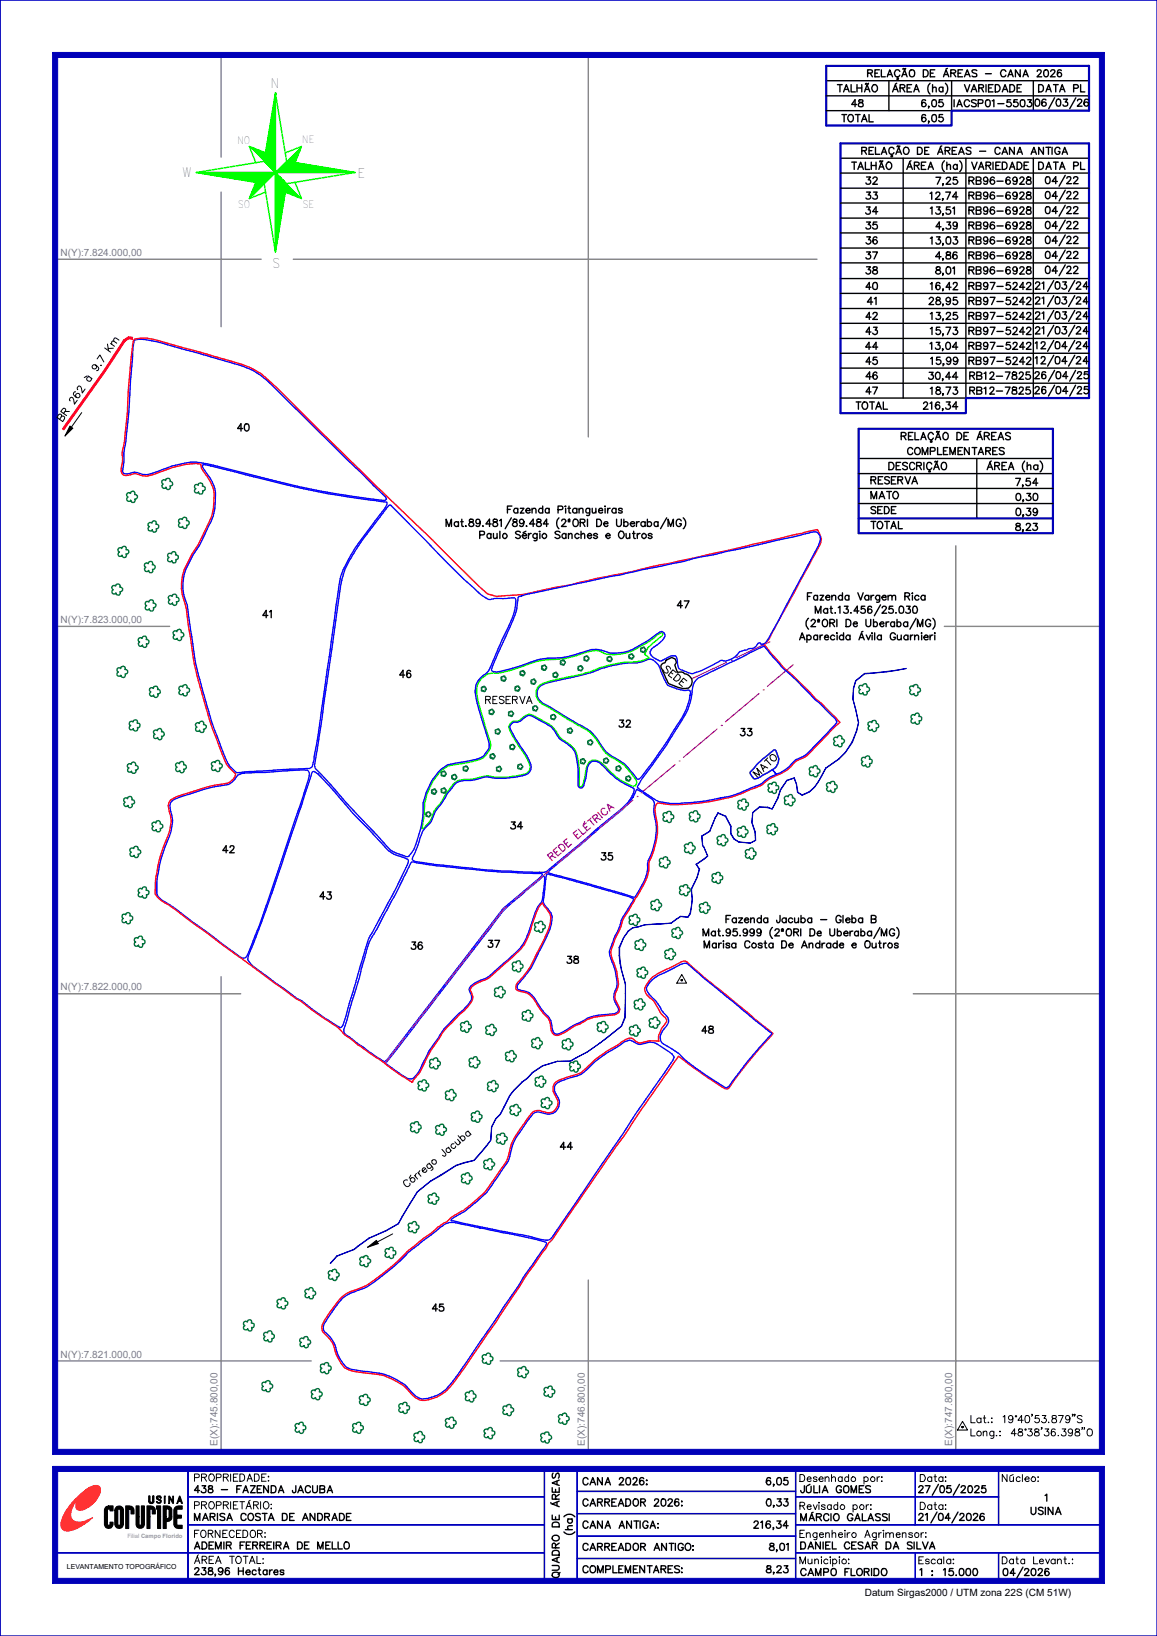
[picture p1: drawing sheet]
<svg xmlns="http://www.w3.org/2000/svg" width="210mm" height="297mm" viewBox="0 0 210 297" stroke-linecap="round" stroke-linejoin="round" font-family="sans-serif">
<defs><g id="words">
<g font-size="2.4">
<text x="49.2" y="16">N</text>
<text x="33.1" y="32.2">W</text>
<text x="65" y="32.3">E</text>
<text x="49.4" y="48.7">S</text>
</g>
<g font-size="1.9">
<text x="43.1" y="26.1">NO</text>
<text x="54.9" y="26">NE</text>
<text x="43.2" y="37.7">SO</text>
<text x="54.9" y="37.8">SE</text>
</g>
<g font-size="1.8">
<text x="152" y="16.7">TALHÃO</text>
<text x="157.5" y="13.9">RELAÇÃO DE ÁREAS - CANA 2026</text>
<text x="162" y="16.7">ÁREA (ha)</text>
<text x="175.1" y="16.7">VARIEDADE</text>
<text x="188.5" y="16.7">DATA PL</text>
<text x="152.8" y="22.1">TOTAL</text>
<text x="154.6" y="19.4">48</text>
<text x="167.3" y="19.4">6,05</text>
<text x="167.3" y="22.1">6,05</text>
<text x="173.2" y="19.4">IACSP01-5503</text>
<text x="187.9" y="19.3">06/03/26</text>
<text x="156.4" y="28">RELAÇÃO DE ÁREAS - CANA ANTIGA</text>
<text x="154.6" y="30.8">TALHÃO</text>
<text x="157.2" y="33.4">32</text>
<text x="164.6" y="30.8">ÁREA (ha)</text>
<text x="169.9" y="33.4">7,25</text>
<text x="175.9" y="33.4">RB96-6928</text>
<text x="176.4" y="30.8">VARIEDADE</text>
<text x="188.5" y="30.8">DATA PL</text>
<text x="189.7" y="33.3">04/22</text>
<text x="157.1" y="38.9">34</text>
<text x="157.2" y="36.1">33</text>
<text x="157.2" y="41.6">35</text>
<text x="168.8" y="36.2">12,74</text>
<text x="168.9" y="38.9">13,51</text>
<text x="169.9" y="41.6">4,39</text>
<text x="175.9" y="36.1">RB96-6928</text>
<text x="175.9" y="38.9">RB96-6928</text>
<text x="175.9" y="41.6">RB96-6928</text>
<text x="189.7" y="36.1">04/22</text>
<text x="189.7" y="38.8">04/22</text>
<text x="189.7" y="41.5">04/22</text>
<text x="157.2" y="44.3">36</text>
<text x="157.2" y="47">37</text>
<text x="168.9" y="44.3">13,03</text>
<text x="169.8" y="47">4,86</text>
<text x="175.9" y="44.3">RB96-6928</text>
<text x="175.9" y="47">RB96-6928</text>
<text x="189.7" y="44.2">04/22</text>
<text x="189.7" y="46.9">04/22</text>
<text x="157.2" y="52.6">40</text>
<text x="157.2" y="49.8">38</text>
<text x="168.9" y="52.6">16,42</text>
<text x="169.8" y="49.8">8,01</text>
<text x="175.9" y="52.6">RB97-5242</text>
<text x="175.9" y="49.8">RB96-6928</text>
<text x="187.9" y="52.5">21/03/24</text>
<text x="189.7" y="49.7">04/22</text>
<text x="157.2" y="58">42</text>
<text x="157.4" y="55.3">41</text>
<text x="168.6" y="55.3">28,95</text>
<text x="168.9" y="58">13,25</text>
<text x="175.9" y="55.3">RB97-5242</text>
<text x="175.9" y="58">RB97-5242</text>
<text x="187.9" y="55.2">21/03/24</text>
<text x="187.9" y="57.9">21/03/24</text>
<text x="157.1" y="63.4">44</text>
<text x="157.2" y="60.7">43</text>
<text x="168.8" y="63.4">13,04</text>
<text x="168.9" y="60.7">15,73</text>
<text x="175.9" y="60.7">RB97-5242</text>
<text x="175.9" y="63.4">RB97-5242</text>
<text x="187.9" y="60.6">21/03/24</text>
<text x="187.9" y="63.3">12/04/24</text>
<text x="157.2" y="66.2">45</text>
<text x="157.2" y="68.9">46</text>
<text x="157.2" y="71.5">47</text>
<text x="168.6" y="68.9">30,44</text>
<text x="168.9" y="71.6">18,73</text>
<text x="168.9" y="66.2">15,99</text>
<text x="175.9" y="66.2">RB97-5242</text>
<text x="176" y="68.9">RB12-7825</text>
<text x="176" y="71.5">RB12-7825</text>
<text x="187.8" y="68.8">26/04/25</text>
<text x="187.8" y="71.5">26/04/25</text>
<text x="187.9" y="66.1">12/04/24</text>
<text x="11.4" y="76.5" transform="rotate(-55 11.4 76.5)">B R 2 6 2 à 9 .7 K m</text>
<text x="155.4" y="74.3">TOTAL</text>
<text x="167.6" y="74.3">216,34</text>
<text x="43.1" y="78.3">40</text>
<text x="163.6" y="79.8">RELAÇÃO DE ÁREAS</text>
<text x="164.7" y="82.5">COMPLEMENTARES</text>
<text x="158.1" y="87.9">RESERVA</text>
<text x="161.3" y="85.3">DESCRIÇÃO</text>
<text x="179.2" y="85.3">ÁREA (ha)</text>
<text x="184.4" y="88.2">7,54</text>
<text x="81" y="95.6">Mat.89.481/89.484 (2ºORI De Uberaba/MG)</text>
<text x="92.1" y="93.1">Fazenda Pitangueiras</text>
<text x="158.1" y="90.5">MATO</text>
<text x="158.1" y="96">TOTAL</text>
<text x="158.1" y="93.2">SEDE</text>
<text x="184.4" y="90.9">0,30</text>
<text x="184.4" y="93.6">0,39</text>
<text x="87.1" y="97.8">Paulo Sérgio Sanches e Outros</text>
<text x="184.4" y="96.3">8,23</text>
<text x="47.7" y="112.1">41</text>
<text x="122.9" y="110.4">47</text>
<text x="145.8" y="113.8">(2ºORI De Uberaba/MG)</text>
<text x="146.6" y="108.9">Fazenda Vargem Rica</text>
<text x="148" y="111.3">Mat.13.456/25.030</text>
<text x="145.1" y="116.2">Aparecida Ávila Guarnieri</text>
<text x="72.5" y="123">46</text>
<text x="120.3" y="121.8" transform="rotate(39 120.3 121.8)">SEDE</text>
<text x="88.1" y="127.7">RESERVA</text>
<text x="112.4" y="132">32</text>
<text x="134.4" y="133.6">33</text>
<text x="137.5" y="141.1" transform="rotate(-43 137.5 141.1)">MATO</text>
<text x="40.4" y="154.8">42</text>
<text x="92.7" y="150.5">34</text>
<text x="109.1" y="156.1">35</text>
<text x="58.1" y="163.2">43</text>
<text x="131.8" y="167.5">Fazenda Jacuba - Gleba B</text>
<text x="74.6" y="172.3">36</text>
<text x="88.6" y="172">37</text>
<text x="127.6" y="169.9">Mat.95.999 (2ºORI De Uberaba/MG)</text>
<text x="127.8" y="172.1">Marisa Costa De Andrade e Outros</text>
<text x="102.9" y="174.9">38</text>
<text x="127.4" y="187.6">48</text>
<text x="101.7" y="208.7">44</text>
<text x="78.5" y="238">45</text>
<text x="176.2" y="258.3">Lat.: 19°40'53.879&quot;S</text>
<text x="176.2" y="260.7">Long.: 48°38'36.398&quot;O</text>
<text x="35.3" y="268.9">PROPRIEDADE:</text>
<text x="105.8" y="269.6">CANA 2026:</text>
<text x="139.1" y="269.6">6,05</text>
<text x="145.2" y="269">Desenhado por:</text>
<text x="167" y="269">Data:</text>
<text x="181.9" y="269">Núcleo:</text>
<text x="35.3" y="271">438 - FAZENDA JACUBA</text>
<text x="35.3" y="273.9">PROPRIETÁRIO:</text>
<text x="105.8" y="273.4">CARREADOR 2026:</text>
<text x="139.1" y="273.4">0,33</text>
<text x="145.2" y="274">Revisado por:</text>
<text x="145.3" y="271">JÚLIA GOMES</text>
<text x="166.7" y="271">27/05/2025</text>
<text x="167" y="274">Data:</text>
<text x="187.1" y="275">USINA</text>
<text x="189.7" y="272.5">1</text>
<text x="35.3" y="276">MARISA COSTA DE ANDRADE</text>
<text x="35.3" y="281.2">ADEMIR FERREIRA DE MELLO</text>
<text x="35.3" y="279.1">FORNECEDOR:</text>
<text x="103.9" y="278.6" transform="rotate(-90 103.9 278.6)">(ha)</text>
<text x="105.8" y="277.4">CANA ANTIGA:</text>
<text x="105.8" y="281.5">CARREADOR ANTIGO:</text>
<text x="136.8" y="277.4">216,34</text>
<text x="139.6" y="281.5">8,01</text>
<text x="145.2" y="279.1">Engenheiro Agrimensor:</text>
<text x="145.3" y="281.2">DANIEL CESAR DA SILVA</text>
<text x="145.3" y="276.1">MÁRCIO GALASSI</text>
<text x="166.7" y="276">21/04/2026</text>
<text x="35.3" y="283.8">ÁREA TOTAL:</text>
<text x="35.3" y="285.9">238,96 Hectares</text>
<text x="101.5" y="286.4" transform="rotate(-90 101.5 286.4)">QUADRO DE ÁREAS</text>
<text x="105.8" y="285.5">COMPLEMENTARES:</text>
<text x="139.1" y="285.5">8,23</text>
<text x="145.2" y="283.9">Municipio:</text>
<text x="145.3" y="286">CAMPO FLORIDO</text>
<text x="166.8" y="283.9">Escala:</text>
<text x="167" y="286">1 : 15.000</text>
<text x="181.9" y="283.9">Data Levant.:</text>
<text x="182.1" y="286">04/2026</text>
<text x="157" y="289.7">Datum Sirgas2000 / UTM zona 22S (CM 51W)</text>
</g>
<g font-size="1.8" fill="#808080">
<text x="11" y="46.5">N(Y):7.824.000,00</text>
<text x="11" y="113.1">N(Y):7.823.000,00</text>
<text x="11" y="179.8">N(Y):7.822.000,00</text>
<text x="11" y="246.5">N(Y):7.821.000,00</text>
<text x="39.5" y="262.5" transform="rotate(-90 39.5 262.5)">E(X):745.800,00</text>
<text x="106.1" y="262.5" transform="rotate(-90 106.1 262.5)">E(X):746.800,00</text>
<text x="172.8" y="262.5" transform="rotate(-90 172.8 262.5)">E(X):747.800,00</text>
</g>
<text font-size="1.8" fill="#f0f" x="100.2" y="156.2" transform="rotate(-40 100.2 156.2)">REDE ELÉTRICA</text>
<text font-size="1.8" fill="#007239" x="73.9" y="215.6" transform="rotate(-40 73.9 215.6)">Córrego Jacuba</text>
<text font-size="1.3" x="12.1" y="284.8">LEVANTAMENTO TOPOGRÁFICO</text>
<text font-size="1.1" fill="#989898" x="23.1" y="279.1">Filial Campo Florido</text>
</g></defs>
<!-- layer: MALHA -->
<path d="M10 47.1h37.4M53.2 47.1h95.1M10 113.7h20.8M171.4 113.7h28.6M40.1 177.3v86.3M10 180.4h33.7M165.8 180.4h34.2M10 247.1h46.5M90.8 247.1h109.2" fill="none" stroke="#808080" stroke-width=".25"/>
<!-- layer: 0114000438032 -->
<path d="M97.9 124.7a5.8 5.8 0 0 1 2.9-1.1 45.4 45.4 0 0 0 8.9-2.4l1.7-.4a15.1 15.1 0 0 1 4.2-.4l1.5-.5a1.53 1.53 0 0 1 2.2 .6l.4 .7 .9 2.3a1.65 1.65 0 0 0 1.5 1.2l.7 .3 1.7 .3a.56 .56 0 0 1 .7 .1 .56 .56 0 0 1 .1 .8v.1a12.1 12.1 0 0 1-2.4 5.3 88.2 88.2 0 0 1-6.6 9.6 .42 .42 0 0 1-.4 .3 .42 .42 0 0 1-.4-.3l-.3-.4a9.7 9.7 0 0 0-3.6-3.2 6.9 6.9 0 0 1-3.1-3.4 7.4 7.4 0 0 0-3.7-2.8l-4.8-3a4.2 4.2 0 0 1-2.3-1.7 1.8 1.8 0 0 1 .2-2z" fill="none" stroke="#00f" stroke-width=".25"/>
<!-- layer: RESERVA -->
<path d="M87.4 123.2l1-.9 1.2-.2h1.2a34.4 34.4 0 0 0 6.5-2 19.5 19.5 0 0 1 4.7-.5l2.6-.6a7.3 7.3 0 0 1 4.2-.8l1.1 .5a8.8 8.8 0 0 0 6.3-1.3l1.6-.9 1.5-1.3 .7-.3 .3 .2-.1 .3-2.6 2.2-.6 1.2 .8 .7a8.8 8.8 0 0 1-4.3 .7l-1.5 .3a22.2 22.2 0 0 0-5.1 1.5l-2.2 .6a26.2 26.2 0 0 0-6.6 1.7 2.17 2.17 0 0 0-.7 2.1 2.17 2.17 0 0 0 1.6 1.7l5.7 3.4a8.7 8.7 0 0 1 3.2 2.4l.4 .4a7.3 7.3 0 0 0 3.6 3.6 9.7 9.7 0 0 1 3.2 3.2 .87 .87 0 0 1 .5 .9 .87 .87 0 0 1-.6 .7 11.3 11.3 0 0 1-5.4-3.8 1.98 1.98 0 0 0-2.6-.6 5.1 5.1 0 0 0-.9 2.9l-.1 .5a1.14 1.14 0 0 1-.6 1.2l-.2-.2-.1-.4a15.5 15.5 0 0 0-.6-5.8l-.3-.5-.7-.7-.9-.7a3.2 3.2 0 0 1-1.6-1.8 7.4 7.4 0 0 0-3.5-2.5 1.84 1.84 0 0 0-2.3-.3l-.3 .3a1.45 1.45 0 0 1-1.6 .6l-.4 .1-.6 .8a19.5 19.5 0 0 0 3 5.3l.6 1.2a1.46 1.46 0 0 1 .2 1.5 1.46 1.46 0 0 1-1.4 .8 14.9 14.9 0 0 1-6.4 .2l-1 .2a7.6 7.6 0 0 1-3.1 .5 3.1 3.1 0 0 0-2.7 1.8l-.5 .7a11.6 11.6 0 0 1-2.2 3.2l-.3 .8a4.3 4.3 0 0 1-1.6 2.4h-.3v-.1a19.4 19.4 0 0 0 .5-4.6 12.3 12.3 0 0 1 3-5.8 4 4 0 0 1 2.9-1.1l3.5-.8a3.2 3.2 0 0 0 2.5-3.3l-.7-2a40 40 0 0 1-1.8-7.4 2.84 2.84 0 0 1 .9-2.1z" fill="none" stroke="#0f0" stroke-width=".25"/>
<!-- layer: MATO -->
<path d="M137.3 138.9l2.7-2.4a.6 .6 0 0 1 .7-.3l.2 .3a2.28 2.28 0 0 1-1.1 3.5l-1.5 .8a1.83 1.83 0 0 1-1.4 .6l-.4-.4a.74 .74 0 0 1 .1-1.3z" fill="none" stroke="#0f0" stroke-width=".25"/>
<!-- layer: 0114000438034 -->
<path d="M92.8 131.4l.5-.3a1.59 1.59 0 0 0 1.7-.7 1.36 1.36 0 0 1 1.9-.2l2.2 1.2a3.6 3.6 0 0 1 2 2.1 7.3 7.3 0 0 0 2.3 1.9 3.4 3.4 0 0 1 1.3 2.9l.3 2.9a2.16 2.16 0 0 0 .2 1.8h.5l.2-.3 .5-2.1a2.75 2.75 0 0 1 1.1-2.4 1.89 1.89 0 0 1 1.9 .8 14.7 14.7 0 0 0 5.6 4.1l.1 .3a7.4 7.4 0 0 1-3.3 4.2l-12.2 10.3a1.97 1.97 0 0 1-1.9 .5 167 167 0 0 1-22.6-2.1l-.3-.3v-.1l1.1-2.8a6.3 6.3 0 0 1 2-3.5l.4-.5 .4-1a4.6 4.6 0 0 1 1.4-2.2l1-1.8 .6-.7a3.2 3.2 0 0 1 1.7-1.5l.8-.2a8.3 8.3 0 0 0 3.6-.6l.5-.1a14.1 14.1 0 0 0 7.5-.5 1.68 1.68 0 0 0 .3-2.3l-.6-1.2a24.4 24.4 0 0 1-3-5.1z" fill="none" stroke="#00f" stroke-width=".25"/>
<!-- layer: 0114000438035 -->
<path d="M99.5 158.3l11.5-9.8a12.5 12.5 0 0 0 4.3-4.6l.3-.6 1.7 1.1a3.1 3.1 0 0 1 1.5 1.3l-.1 .6a12.3 12.3 0 0 0 .4 3.8 15.3 15.3 0 0 1-1.5 6.4l-.1 .4a7.7 7.7 0 0 1-1.6 4.9l-.7 1.1-.3-.1-7.7-2.2-6.7-1.8-.8-.3z" fill="none" stroke="#00f" stroke-width=".25"/>
<!-- layer: 0114000438036 -->
<path d="M74.7 156.5l5.5 .7a156.5 156.5 0 0 0 18.1 1.4l.1 .3-.5 .5-6.6 5.5-21.4 27.8a20.1 20.1 0 0 1-4.4-2.9l-2.1-1.6a1.31 1.31 0 0 1-.7-2.1l3.7-13a11.2 11.2 0 0 1 2-4.5l3.5-6.4z" fill="none" stroke="#00f" stroke-width=".25"/>
<!-- layer: 0114000438037 -->
<path d="M91.4 165.3l7.2-6.2h.2a14 14 0 0 1-.5 4.7 9.4 9.4 0 0 0-1.9 4 10.5 10.5 0 0 1-2.6 5l-4 3.6a5 5 0 0 1-2.6 1.6 3.8 3.8 0 0 0-2 1.4l-.1 .3 .4 .8a1.49 1.49 0 0 1-.3 1.6l-1.1 1.3-2.3 2.1a14.6 14.6 0 0 0-2.8 3.7 23.2 23.2 0 0 0-2.7 4.8l-.5 .8a1.76 1.76 0 0 1-1.1 1.1 4.4 4.4 0 0 1-2.7-1.4l-1.8-1.3-.1-.2 .2-.3z" fill="none" stroke="#00f" stroke-width=".25"/>
<!-- layer: 0114000438038 -->
<path d="M99.2 158.8l.4-.1 3 .8 12.2 3.5 .2 .2-.1 .3-1.1 1.8a6.3 6.3 0 0 0-1.3 2.8l-.8 1.7-.7 1.9a3.1 3.1 0 0 0 .3 3.2l.4 1.6a5.3 5.3 0 0 1 0 3.3 2.87 2.87 0 0 0 .5 3.2v.7a7.4 7.4 0 0 1-3.4 .6l-2.2 .5-5.1 2.8a.82 .82 0 0 1-.8 0 .82 .82 0 0 1-.4-.7 4.1 4.1 0 0 0-1.2-2.7l-1.1-1.3a8 8 0 0 0-2.2-2.8l-1.9-.5a1.02 1.02 0 0 1 .3-1.2 16 16 0 0 0 3.7-5.8l1.3-2.5a8.5 8.5 0 0 0 1-3.7 5.4 5.4 0 0 0-1.3-2.1l-.3-.7z" fill="none" stroke="#00f" stroke-width=".25"/>
<!-- layer: REDE_DE_LUZ -->
<g fill="none" stroke="#f0f" stroke-width=".25">
<path d="M132.7 119.9h.1M139.8 116.5l-6.2 2.9M122.5 138.8l-6.1 5.1M123.3 138.1h.1M130.1 132.4l-6 5.1M130.9 131.7h.1M131.8 120.3l-6.1 2.9M137.8 125.9l-6.1 5.1M138.5 125.2h.1M144 120.7l-4.7 3.9M99.6 158.2l-6.1 5.1M100.3 157.5h.1"/>
<path d="M107.2 151.7l-6.1 5.1M114.9 145.3l-6.1 5.1M115.6 144.6h.1M80.3 179.6h.1M85.8 172.4l-4.9 6.3M86.4 171.6h.1M91.9 164.6l-.4 .4-4.5 5.8M92.7 164h.1M69.8 193.1h.1M73.6 188.2l-3.8 4.9M74.2 187.5h.1M79.7 180.4l-4.9 6.3"/>
</g>
<!-- layer: SEDE -->
<path d="M120.1 120.6l.6-.3 .2-.4 1-.5 .7 .3 .2 .6-.3 .4 .4 1.3h.8l.4 .1 .1 .2a1.41 1.41 0 0 1 1.4 1 1.41 1.41 0 0 1-.7 1.6 6 6 0 0 1-3.5-.8l-1.4-2.9-.1-.3z" fill="none" stroke="#000" stroke-width=".25"/>
<!-- layer: CORREGO -->
<path d="M61.1 228l-1.1 1.4z" fill="none" stroke="#0000b8" stroke-width=".18"/>
<path d="M61.1 228l-1.1 1.4z" fill="#0000b8"/>
<path d="M61.1 228l2-.7z" fill="none" stroke="#0000b8" stroke-width=".18"/>
<path d="M61.1 228l2-.7z" fill="#0000b8"/>
<path d="M63 227.3l1.3-.5z" fill="none" stroke="#0000b8" stroke-width=".18"/>
<path d="M63 227.3l1.3-.5z" fill="#0000b8"/>
<path d="M64.3 226.8l.7-.5z" fill="none" stroke="#0000b8" stroke-width=".18"/>
<path d="M64.3 226.8l.7-.5z" fill="#0000b8"/>
<path d="M64.9 226.2l2.1-1.4z" fill="none" stroke="#0000b8" stroke-width=".18"/>
<path d="M64.9 226.2l2.1-1.4z" fill="#0000b8"/>
<path d="M67 224.8l3.1-1.4z" fill="none" stroke="#0000b8" stroke-width=".18"/>
<path d="M67 224.8l3.1-1.4z" fill="#0000b8"/>
<path d="M70.1 223.4l2.2-1.2z" fill="none" stroke="#0000b8" stroke-width=".18"/>
<path d="M70.1 223.4l2.2-1.2z" fill="#0000b8"/>
<path d="M73 220.8l-.7 1.4z" fill="none" stroke="#0000b8" stroke-width=".18"/>
<path d="M73 220.8l-.7 1.4z" fill="#0000b8"/>
<path d="M74.4 218.5l-1.3 2.4z" fill="none" stroke="#0000b8" stroke-width=".18"/>
<path d="M74.4 218.5l-1.3 2.4z" fill="#0000b8"/>
<path d="M75.7 216.3l-1.3 2.3z" fill="none" stroke="#0000b8" stroke-width=".18"/>
<path d="M75.7 216.3l-1.3 2.3z" fill="#0000b8"/>
<path d="M75.7 216.3l2.5-1.8z" fill="none" stroke="#0000b8" stroke-width=".18"/>
<path d="M75.7 216.3l2.5-1.8z" fill="#0000b8"/>
<path d="M87.2 209.3l-1.1 1.4z" fill="none" stroke="#0000b8" stroke-width=".18"/>
<path d="M87.2 209.3l-1.1 1.4z" fill="#0000b8"/>
<path d="M88.2 208l-1 1.4z" fill="none" stroke="#0000b8" stroke-width=".18"/>
<path d="M88.2 208l-1 1.4z" fill="#0000b8"/>
<path d="M89.1 207l-.8 1.1z" fill="none" stroke="#0000b8" stroke-width=".18"/>
<path d="M89.1 207l-.8 1.1z" fill="#0000b8"/>
<path d="M89.2 204.6l-.1 2.4zM90 203.1l-.8 1.5z" fill="none" stroke="#0000b8" stroke-width=".18"/>
<path d="M89.2 204.6v2.4" fill="none" stroke="#0000b8" stroke-width=".2"/>
<path d="M90 203.1l-.8 1.5z" fill="#0000b8"/>
<path d="M90 203.1l.8-.8z" fill="none" stroke="#0000b8" stroke-width=".18"/>
<path d="M90 203.1l.8-.8z" fill="#0000b8"/>
<path d="M91.5 200.9l-.7 1.4z" fill="none" stroke="#0000b8" stroke-width=".18"/>
<path d="M91.5 200.9l-.7 1.4z" fill="#0000b8"/>
<path d="M92.5 198.9l-1 2z" fill="none" stroke="#0000b8" stroke-width=".18"/>
<path d="M92.5 198.9l-1 2z" fill="#0000b8"/>
<path d="M93.2 197.9l-.6 1z" fill="none" stroke="#0000b8" stroke-width=".18"/>
<path d="M93.2 197.9l-.6 1z" fill="#0000b8"/>
<path d="M93.2 197.9l1.6-1.4z" fill="none" stroke="#0000b8" stroke-width=".18"/>
<path d="M93.2 197.9l1.6-1.4z" fill="#0000b8"/>
<path d="M94.7 196.4l1.1-.6z" fill="none" stroke="#0000b8" stroke-width=".18"/>
<path d="M94.7 196.4l1.1-.6z" fill="#0000b8"/>
<path d="M96.6 194.7l-.8 1.1z" fill="none" stroke="#0000b8" stroke-width=".18"/>
<path d="M96.6 194.7l-.8 1.1z" fill="#0000b8"/>
<path d="M96.6 194.7l1.9-1.2z" fill="none" stroke="#0000b8" stroke-width=".18"/>
<path d="M96.6 194.7l1.9-1.2z" fill="#0000b8"/>
<path d="M98.5 193.5l2.6-.8z" fill="none" stroke="#0000b8" stroke-width=".18"/>
<path d="M98.5 193.5l2.6-.8z" fill="#0000b8"/>
<path d="M101.1 192.7l2.4-.1zM101.1 192.7h2.4M103.5 192.6l1.1-.6z" fill="none" stroke="#0000b8" stroke-width=".18"/>
<path d="M103.5 192.6l1.1-.6z" fill="#0000b8"/>
<path d="M104.6 192l2-1.1z" fill="none" stroke="#0000b8" stroke-width=".18"/>
<path d="M104.6 192l2-1.1z" fill="#0000b8"/>
<path d="M106.6 190.9l2.3-1.5z" fill="none" stroke="#0000b8" stroke-width=".18"/>
<path d="M106.6 190.9l2.3-1.5z" fill="#0000b8"/>
<path d="M108.9 189.4l1.1-.9z" fill="none" stroke="#0000b8" stroke-width=".18"/>
<path d="M108.9 189.4l1.1-.9z" fill="#0000b8"/>
<path d="M110 188.5l2.8-2.2z" fill="none" stroke="#0000b8" stroke-width=".18"/>
<path d="M110 188.5l2.8-2.2z" fill="#0000b8"/>
<path d="M113.4 184.7h.1l-.7 1.6z" fill="none" stroke="#0000b8" stroke-width=".18"/>
<path d="M113.4 184.7h.1l-.7 1.6z" fill="#0000b8"/>
<path d="M113.5 181.6v3.1M113.5 181.6v3.1h-.1zM113.5 180.3v1.3z" fill="none" stroke="#0000b8" stroke-width=".18"/>
<path d="M113.5 180.3v1.3z" fill="#0000b8"/>
<path d="M113.5 178.6v1.7z" fill="none" stroke="#0000b8" stroke-width=".18"/>
<path d="M113.5 178.6v1.7z" fill="#0000b8"/>
<path d="M112.8 176.1l.7 2.5z" fill="none" stroke="#0000b8" stroke-width=".18"/>
<path d="M112.8 176.1l.7 2.5z" fill="#0000b8"/>
<path d="M112.5 174.9h.1l.2 1.2z" fill="none" stroke="#0000b8" stroke-width=".18"/>
<path d="M112.5 174.9h.1l.2 1.2z" fill="#0000b8"/>
<path d="M112.4 173.5h.1l.1 1.4h-.1z" fill="none" stroke="#0000b8" stroke-width=".18"/>
<path d="M112.4 173.5h.1l.1 1.4h-.1z" fill="#0000b8"/>
<path d="M112.4 172h.1v1.5h-.1z" fill="none" stroke="#0000b8" stroke-width=".18"/>
<path d="M112.4 172h.1v1.5h-.1z" fill="#0000b8"/>
<path d="M113.2 170.2l-.7 1.8h-.1z" fill="none" stroke="#0000b8" stroke-width=".18"/>
<path d="M113.2 170.2l-.7 1.8h-.1z" fill="#0000b8"/>
<path d="M114 169l-.8 1.2z" fill="none" stroke="#0000b8" stroke-width=".18"/>
<path d="M114 169l-.8 1.2z" fill="#0000b8"/>
<path d="M114 169l.8-.6z" fill="none" stroke="#0000b8" stroke-width=".18"/>
<path d="M114 169l.8-.6z" fill="#0000b8"/>
<path d="M114.8 168.4l1.1-.2z" fill="none" stroke="#0000b8" stroke-width=".18"/>
<path d="M114.8 168.4l1.1-.2z" fill="#0000b8"/>
<path d="M115.9 168.2l1.1-.3z" fill="none" stroke="#0000b8" stroke-width=".18"/>
<path d="M115.9 168.2l1.1-.3z" fill="#0000b8"/>
<path d="M117 167.9l2.3-.2zM119.3 167.7l.6 .1z" fill="none" stroke="#0000b8" stroke-width=".18"/>
<path d="M117 167.8h2.3" fill="none" stroke="#0000b8" stroke-width=".2"/>
<path d="M119.3 167.7l.6 .1z" fill="#0000b8"/>
<path d="M119.8 167.7l2-.1z" fill="none" stroke="#0000b8" stroke-width=".18"/>
<path d="M119.8 167.7l2-.1z" fill="#0000b8"/>
<path d="M121.8 167.6l1-.7z" fill="none" stroke="#0000b8" stroke-width=".18"/>
<path d="M121.8 167.6l1-.7z" fill="#0000b8"/>
<path d="M122.7 166.9l.8-.6z" fill="none" stroke="#0000b8" stroke-width=".18"/>
<path d="M122.7 166.9l.8-.6z" fill="#0000b8"/>
<path d="M123.5 166.3l.9 .1v.1z" fill="none" stroke="#0000b8" stroke-width=".18"/>
<path d="M123.5 166.3l.9 .1v.1z" fill="#0000b8"/>
<path d="M124.4 166.4l.5 .1h-.5z" fill="none" stroke="#0000b8" stroke-width=".18"/>
<path d="M124.4 166.4l.5 .1h-.5z" fill="#0000b8"/>
<path d="M125.2 165.8l.1 .1-.4 .6z" fill="none" stroke="#0000b8" stroke-width=".18"/>
<path d="M125.2 165.8l.1 .1-.4 .6z" fill="#0000b8"/>
<path d="M125.5 164.6l-.2 1.3-.1-.1z" fill="none" stroke="#0000b8" stroke-width=".18"/>
<path d="M125.5 164.6l-.2 1.3-.1-.1z" fill="#0000b8"/>
<path d="M125.6 163.2l-.1 1.4z" fill="none" stroke="#0000b8" stroke-width=".18"/>
<path d="M125.6 163.2l-.1 1.4z" fill="#0000b8"/>
<path d="M125.5 162.3l.2 .9z" fill="none" stroke="#0000b8" stroke-width=".18"/>
<path d="M125.5 162.3l.2 .9z" fill="#0000b8"/>
<path d="M125.5 161.4l.1 .9z" fill="none" stroke="#0000b8" stroke-width=".18"/>
<path d="M125.5 161.4l.1 .9z" fill="#0000b8"/>
<path d="M126.5 159.3l-1 2.1z" fill="none" stroke="#0000b8" stroke-width=".18"/>
<path d="M126.5 159.3l-1 2.1z" fill="#0000b8"/>
<path d="M126.9 157.8h.1l-.5 1.5z" fill="none" stroke="#0000b8" stroke-width=".18"/>
<path d="M126.9 157.8h.1l-.5 1.5z" fill="#0000b8"/>
<path d="M126.3 156.9l.7 .9h-.1z" fill="none" stroke="#0000b8" stroke-width=".18"/>
<path d="M126.3 156.9l.7 .9h-.1z" fill="#0000b8"/>
<path d="M126.3 156.9l1.5-.9z" fill="none" stroke="#0000b8" stroke-width=".18"/>
<path d="M126.3 156.9l1.5-.9z" fill="#0000b8"/>
<path d="M127.8 155.9l.7-.5z" fill="none" stroke="#0000b8" stroke-width=".18"/>
<path d="M127.8 155.9l.7-.5z" fill="#0000b8"/>
<path d="M127.7 153.7l.8 1.7z" fill="none" stroke="#0000b8" stroke-width=".18"/>
<path d="M127.7 153.7l.8 1.7z" fill="#0000b8"/>
<path d="M127.6 153.5l.2 .2z" fill="none" stroke="#0000b8" stroke-width=".18"/>
<path d="M127.6 153.5l.2 .2z" fill="#0000b8"/>
<path d="M127.4 151.8l.1 1.7z" fill="none" stroke="#0000b8" stroke-width=".18"/>
<path d="M127.4 151.8l.1 1.7z" fill="#0000b8"/>
<path d="M127.4 151.8l1.4-.8z" fill="none" stroke="#0000b8" stroke-width=".18"/>
<path d="M127.4 151.8l1.4-.8z" fill="#0000b8"/>
<path d="M129.8 148.5l-1 2.5z" fill="none" stroke="#0000b8" stroke-width=".18"/>
<path d="M129.8 148.5l-1 2.5z" fill="#0000b8"/>
<path d="M130.3 147.5l.1 .1-.6 .9z" fill="none" stroke="#0000b8" stroke-width=".18"/>
<path d="M130.3 147.5l.1 .1-.6 .9z" fill="#0000b8"/>
<path d="M130.3 147.5l1.4 .7z" fill="none" stroke="#0000b8" stroke-width=".18"/>
<path d="M130.3 147.5l1.4 .7z" fill="#0000b8"/>
<path d="M131.7 148.2l1 1.8z" fill="none" stroke="#0000b8" stroke-width=".18"/>
<path d="M131.7 148.2l1 1.8z" fill="#0000b8"/>
<path d="M132.6 150h.1v1.3l-.1 .1z" fill="none" stroke="#0000b8" stroke-width=".18"/>
<path d="M132.6 150h.1v1.3l-.1 .1z" fill="#0000b8"/>
<path d="M132.6 151.4l.1-.1 .5 1z" fill="none" stroke="#0000b8" stroke-width=".18"/>
<path d="M132.6 151.4l.1-.1 .5 1z" fill="#0000b8"/>
<path d="M133.2 152.3l.9 .5z" fill="none" stroke="#0000b8" stroke-width=".18"/>
<path d="M133.2 152.3l.9 .5z" fill="#0000b8"/>
<path d="M134.1 152.8l2.1 .3zM136.2 153l1-.4z" fill="none" stroke="#0000b8" stroke-width=".18"/>
<path d="M134.1 153h2.1" fill="none" stroke="#0000b8" stroke-width=".25"/>
<path d="M136.2 153l1-.4z" fill="#0000b8"/>
<path d="M137 151.1h.1l.1 1.5z" fill="none" stroke="#0000b8" stroke-width=".18"/>
<path d="M137 151.1h.1l.1 1.5z" fill="#0000b8"/>
<path d="M136.4 149.3l.7 1.8h-.1z" fill="none" stroke="#0000b8" stroke-width=".18"/>
<path d="M136.4 149.3l.7 1.8h-.1z" fill="#0000b8"/>
<path d="M136.6 147.5l-.2 1.8z" fill="none" stroke="#0000b8" stroke-width=".18"/>
<path d="M136.6 147.5l-.2 1.8z" fill="#0000b8"/>
<path d="M136.6 147.5l1.3-1z" fill="none" stroke="#0000b8" stroke-width=".18"/>
<path d="M136.6 147.5l1.3-1z" fill="#0000b8"/>
<path d="M137.8 146.5h1.5v.1z" fill="none" stroke="#0000b8" stroke-width=".18"/>
<path d="M137.8 146.5h1.5v.1z" fill="#0000b8"/>
<path d="M139.3 146.5l.9 .4-.9-.3z" fill="none" stroke="#0000b8" stroke-width=".18"/>
<path d="M139.3 146.5l.9 .4-.9-.3z" fill="#0000b8"/>
<path d="M141.1 144.9h.1l-1 2z" fill="none" stroke="#0000b8" stroke-width=".18"/>
<path d="M141.1 144.9h.1l-1 2z" fill="#0000b8"/>
<path d="M141.6 143.4l-.4 1.5h-.1z" fill="none" stroke="#0000b8" stroke-width=".18"/>
<path d="M141.6 143.4l-.4 1.5h-.1z" fill="#0000b8"/>
<path d="M142.8 141.7l-1.1 1.7z" fill="none" stroke="#0000b8" stroke-width=".18"/>
<path d="M142.8 141.7l-1.1 1.7z" fill="#0000b8"/>
<path d="M142.8 141.7l1.4-.5z" fill="none" stroke="#0000b8" stroke-width=".18"/>
<path d="M142.8 141.7l1.4-.5z" fill="#0000b8"/>
<path d="M144.2 141.2l.4 1.1z" fill="none" stroke="#0000b8" stroke-width=".18"/>
<path d="M144.2 141.2l.4 1.1z" fill="#0000b8"/>
<path d="M144.5 142.3l.3 1.5h-.1z" fill="none" stroke="#0000b8" stroke-width=".18"/>
<path d="M144.5 142.3l.3 1.5h-.1z" fill="#0000b8"/>
<path d="M144.7 143.8l.9 .6z" fill="none" stroke="#0000b8" stroke-width=".18"/>
<path d="M144.7 143.8l.9 .6z" fill="#0000b8"/>
<path d="M145.6 144.3l1.3-.5-1.3 .6z" fill="none" stroke="#0000b8" stroke-width=".18"/>
<path d="M145.6 144.3l1.3-.5-1.3 .6z" fill="#0000b8"/>
<path d="M146.9 143.7l.9-.7z" fill="none" stroke="#0000b8" stroke-width=".18"/>
<path d="M146.9 143.7l.9-.7z" fill="#0000b8"/>
<path d="M148.5 142l-.7 1z" fill="none" stroke="#0000b8" stroke-width=".18"/>
<path d="M148.5 142l-.7 1z" fill="#0000b8"/>
<path d="M149.1 140.8l-.6 1.2z" fill="none" stroke="#0000b8" stroke-width=".18"/>
<path d="M149.1 140.8l-.6 1.2z" fill="#0000b8"/>
<path d="M149.9 139.4l-.8 1.5z" fill="none" stroke="#0000b8" stroke-width=".18"/>
<path d="M149.9 139.4l-.8 1.5z" fill="#0000b8"/>
<path d="M149.9 139.4l2.3-1.6z" fill="none" stroke="#0000b8" stroke-width=".18"/>
<path d="M149.9 139.4l2.3-1.6z" fill="#0000b8"/>
<path d="M152.2 137.8l1.3-1.2z" fill="none" stroke="#0000b8" stroke-width=".18"/>
<path d="M152.2 137.8l1.3-1.2z" fill="#0000b8"/>
<path d="M154.6 134.7h.1l-1.2 1.9z" fill="none" stroke="#0000b8" stroke-width=".18"/>
<path d="M154.6 134.7h.1l-1.2 1.9z" fill="#0000b8"/>
<path d="M155.4 132.7l-.7 2h-.1z" fill="none" stroke="#0000b8" stroke-width=".18"/>
<path d="M155.4 132.7l-.7 2h-.1z" fill="#0000b8"/>
<path d="M155.8 131.2l-.3 1.5z" fill="none" stroke="#0000b8" stroke-width=".18"/>
<path d="M155.8 131.2l-.3 1.5z" fill="#0000b8"/>
<path d="M155.3 128.9l.6 2.3z" fill="none" stroke="#0000b8" stroke-width=".18"/>
<path d="M155.3 128.9l.6 2.3z" fill="#0000b8"/>
<path d="M154.8 126.9l.5 2z" fill="none" stroke="#0000b8" stroke-width=".18"/>
<path d="M154.8 126.9l.5 2z" fill="#0000b8"/>
<path d="M154.9 124.9l-.1 2z" fill="none" stroke="#0000b8" stroke-width=".18"/>
<path d="M154.9 124.9l-.1 2z" fill="#0000b8"/>
<path d="M155.3 123.6l-.4 1.4z" fill="none" stroke="#0000b8" stroke-width=".18"/>
<path d="M155.3 123.6l-.4 1.4z" fill="#0000b8"/>
<path d="M155.3 123.6l1.6-1.4z" fill="none" stroke="#0000b8" stroke-width=".18"/>
<path d="M155.3 123.6l1.6-1.4z" fill="#0000b8"/>
<path d="M156.9 122.2l1.7-.1-1.7 .2z" fill="none" stroke="#0000b8" stroke-width=".18"/>
<path d="M156.9 122.2l1.7-.1-1.7 .2z" fill="#0000b8"/>
<path d="M158.6 122.1l2.3-.2v.1zM160.9 121.9l1.7-.2-1.7 .3z" fill="none" stroke="#0000b8" stroke-width=".18"/>
<path d="M158.6 122h2.3" fill="none" stroke="#0000b8" stroke-width=".3"/>
<path d="M160.9 121.9l1.7-.2-1.7 .3z" fill="#0000b8"/>
<path d="M162.6 121.7l1.9-.4z" fill="none" stroke="#0000b8" stroke-width=".18"/>
<path d="M162.6 121.7l1.9-.4z" fill="#0000b8"/>
<!-- layer: 0114000438040 -->
<path d="M24.3 61.9a2.69 2.69 0 0 1 2.3-.2 35.9 35.9 0 0 1 6.7 1.7l8.2 2.3a14.8 14.8 0 0 1 8.8 5.1l19.7 19.4 .2 .3-.4 .4a143 143 0 0 1-19.7-3.6l-7.8-1.9a26.3 26.3 0 0 0-7.6-1.5 23 23 0 0 0-6.9 2 3.4 3.4 0 0 1-3-.1h-.7a1.85 1.85 0 0 1-1.7 0l-.1-.2 .2-2v-1.3a111.8 111.8 0 0 0 1.3-14.2l.3-5z" fill="none" stroke="#00f" stroke-width=".25"/>
<!-- layer: 0114000438041 -->
<path d="M36.8 84.5l.4-.1 5.5 1.3a170.5 170.5 0 0 0 27 5.4l.5 .1a1.58 1.58 0 0 1-.7 1.5l-2.2 3a31.9 31.9 0 0 0-5.5 9l-4.1 29.2-1 5a.71 .71 0 0 1-.5 .6l-13.3 .7a5.3 5.3 0 0 1-2-2.6 110.3 110.3 0 0 1-5.5-18l-1.2-7.8a9.6 9.6 0 0 0-.8-3.7 8.3 8.3 0 0 1 .9-5.9l.8-1.5 1.1-1.7 1.6-3.5a10.1 10.1 0 0 0 1.1-7.1 12.1 12.1 0 0 0-2.1-3.5z" fill="none" stroke="#00f" stroke-width=".25"/>
<!-- layer: 0114000438042 -->
<path d="M31.2 145.4a30.4 30.4 0 0 1 6.3-2.2l2.7-.6a3.2 3.2 0 0 0 2.9-1.9l1.2-.4 3.8-.1 5.6-.4 2.2 .1a.94 .94 0 0 1 .2 .9l-3.7 11.5a234.2 234.2 0 0 1-7.6 21.3 .83 .83 0 0 1-1.4 0l-12.8-9.4a3.9 3.9 0 0 1-2.2-2 23.1 23.1 0 0 1 2.3-10.3 6.8 6.8 0 0 0 .3-4.6 1.86 1.86 0 0 1 .2-1.9z" fill="none" stroke="#00f" stroke-width=".25"/>
<!-- layer: 0114000438043 -->
<path d="M56.7 140.1l.2-.1 .8 .5 1.7 1.8a190.9 190.9 0 0 0 10 10.9 6.2 6.2 0 0 0 4 2.5 .69 .69 0 0 1 .7 .7l-2.1 4.7-3.7 6.8a15.2 15.2 0 0 0-2.1 4.8l-3.7 12.7a1.6 1.6 0 0 1-.7 1.2l-.2-.1a50.2 50.2 0 0 1-6.8-4.8l-.9-.4-6.2-4.6a7.2 7.2 0 0 1-2.7-2.5l.1-.6a617.2 617.2 0 0 0 11.2-32.4z" fill="none" stroke="#00f" stroke-width=".25"/>
<!-- layer: 0114000438044 -->
<path d="M100.8 196.9a10.5 10.5 0 0 1 3.8-1.6 7.3 7.3 0 0 0 3.2-2.4l2.4-1.8 2.8-1.7a1.6 1.6 0 0 1 2.3-.1 1.68 1.68 0 0 0 1.8 .1l.3-.1a2.57 2.57 0 0 1 2.5 .7l2.1 1.3 .4 .6-.3 .6-6.7 9.7-2.3 3.6-12.5 18.2a1.61 1.61 0 0 1-2.1 1.1l-2.4-.6-5.2-1-9-1.9v-.2l.5-.4a22 22 0 0 0 6.4-5.2l2.6-3.8a5.2 5.2 0 0 0 1.3-2.9 9.9 9.9 0 0 1 2.3-4.5l1.3-1.8a1.55 1.55 0 0 1 2.2-.7 2.08 2.08 0 0 0 2.6-.6 2.08 2.08 0 0 0-.1-2.6 1.77 1.77 0 0 1-.2-2z" fill="none" stroke="#00f" stroke-width=".25"/>
<!-- layer: 0114000438045 -->
<path d="M62.2 235.7l.8-.6 1.2-.5a11.6 11.6 0 0 0 5-2.9l3.4-2.8a45.2 45.2 0 0 1 6.5-5.4 4 4 0 0 1 3.2-1.6l14.8 3.1 2 .5 .1 .2-.4 .9-3.8 5.3-.9 1.5-7 10.2a91.1 91.1 0 0 1-6.2 8.6 6.4 6.4 0 0 1-4.7 1.7l-.7-.4-.6-.5a10.5 10.5 0 0 0-7.2-3.9l-2.9-.4a2.77 2.77 0 0 1-2.7-1.4 7.2 7.2 0 0 1-1.2-3 9.8 9.8 0 0 0-2.2-2.8 1.86 1.86 0 0 1 .5-1.7l1.4-2.1z" fill="none" stroke="#00f" stroke-width=".25"/>
<!-- layer: 0114000438 -->
<path d="M24.2 61.8l.3-.3 .6-.1a7.7 7.7 0 0 1 3.7 .4l12.8 3.7a15.8 15.8 0 0 1 8.9 5.1l17.6 17.5 10.5 10 8.6 8.6 1.3 1.1 1.6 .5 5.1-.4 5.7-1.3 3-.5 4.3-1.1 6.6-1.2 3.4-.9 3.3-.6 11.2-2.5 15.7-3.7 .7 1.8-.2 .9-8.5 15.6a6.8 6.8 0 0 1-1.7 2.7l.3 .2 .9 1.2a31.5 31.5 0 0 0 4.7 4.9l7.9 7.7-1.4 1.3-3.7 3.8a5.7 5.7 0 0 1-2.8 1.9l-1.2 1.2a12.4 12.4 0 0 1-3.6 2l-1.1 .8a8 8 0 0 1-3 1.4 32.6 32.6 0 0 1-11.5 2.5 13.4 13.4 0 0 1-4.6-.2h-.3l-.2 .2a5.6 5.6 0 0 0 .2 3.5 14.6 14.6 0 0 1-1.5 7 8.3 8.3 0 0 1-1.7 5.4l-.8 1.2-1.3 2.3a6.3 6.3 0 0 0-1.3 2.8 21.8 21.8 0 0 0-1.9 4.6l.2 1 1 2.7 .2 1.4a3.4 3.4 0 0 1-.5 2.4 2.3 2.3 0 0 0 .5 2.1l.3 .9a1.32 1.32 0 0 1-1.4 1l-3.4 .4-1 .3-1.5 1-.8 .2-1.8 1.2-1 .4a1.16 1.16 0 0 1-1.2-.1 1.16 1.16 0 0 1-.4-1.2 2.92 2.92 0 0 0-1.3-2.5l-.8-1a6.8 6.8 0 0 0-2.2-2.7l-1.9-.6a1.1 1.1 0 0 1 .2-1.4 14.9 14.9 0 0 0 3.5-5.3l1.5-3.1a7.8 7.8 0 0 0 1-3.4 5.2 5.2 0 0 0-1.3-2.1l-.2-.5-.7 .8-.9 2.3a15.2 15.2 0 0 1-2.3 5.2l-4.6 4.3a5.1 5.1 0 0 1-2.7 1.7 3.5 3.5 0 0 0-1.9 1.4l-.1 .1 .3 .5a1.69 1.69 0 0 1-.3 2l-.6 .8a29.9 29.9 0 0 0-7.8 10.4l-.9 1.5-1.3 1.5-3.1-2-2.4-1.8-4.2-2.9-2.6-2a8.2 8.2 0 0 0-2.8-2.3l-2.9-2-2-1.6-.9-.4-19.8-14.6a24.5 24.5 0 0 0-4.7-3.3l-1.2-1.2a24.6 24.6 0 0 1 2.4-10.5 6.4 6.4 0 0 0 .2-4.4l-.2-1.2 .5-1a27.4 27.4 0 0 1 5.7-2.1l3.5-.7a2.48 2.48 0 0 0 2.6-1.9 5.9 5.9 0 0 1-2.2-2.8 107.3 107.3 0 0 1-5.5-18.1l-1.3-9-.3-1.4a8.2 8.2 0 0 1 .6-7.1l.7-1.5 1.2-1.8 1.6-3.4a9.9 9.9 0 0 0 1.1-6.9l-.8-1.5-1.3-2-.2-.8a12.4 12.4 0 0 0-6.6 1.2l-3.1 1h-.8l-.8-.3a1.3 1.3 0 0 0-1.2 0 1.33 1.33 0 0 1-1.8-.1 3.5 3.5 0 0 1 .2-2.4 8.7 8.7 0 0 1 .3-3.6l.5-5 .4-6.9zM118.3 177.5l1.1-.7 4-2a1.05 1.05 0 0 1 1.6 .1l2.9 2.6 12.4 10.1-.4 .5a86.5 86.5 0 0 0-7.8 9.5h-.5a72.5 72.5 0 0 1-8.5-5.9l-7.4 10.7-2.3 3.7-1.6 2.1-9.4 13.6a16.8 16.8 0 0 1-2.9 3.9l-.5 1-2.8 4a503 503 0 0 1-14.1 20.6 7 7 0 0 1-5.5 2.9 5.2 5.2 0 0 1-2.8-2.1 11 11 0 0 0-7.1-2.8l-.8-.1a5 5 0 0 1-3.7-1.3l-.3-.4a9.2 9.2 0 0 1-1.4-3.5l-.6-.8-1.2-1.3a1.84 1.84 0 0 1 .2-2.3l1.5-2.1a6.8 6.8 0 0 1 4.3-3.4 11.2 11.2 0 0 0 4.4-2.6l3.3-2.7a48.3 48.3 0 0 1 6.5-5.5l1.3-1a4.3 4.3 0 0 0 1.8-1.4l.5-.3a20.7 20.7 0 0 0 5.1-3.8l.5-.5 3.1-4.5a5.4 5.4 0 0 0 1.3-2.7 11.4 11.4 0 0 1 2.7-5.2 6.9 6.9 0 0 1 1.8-2.2l.9-.1 .4 .2a1.96 1.96 0 0 0 2.9-1 1.97 1.97 0 0 0-.4-1.8 1.74 1.74 0 0 1 .7-2.9l1.4-.5a8.1 8.1 0 0 0 2.9-1.1 26.3 26.3 0 0 1 6.6-5 2.6 2.6 0 0 1 2.4-1l.1 .1a1.55 1.55 0 0 0 2.1 .6 4.8 4.8 0 0 1 2.6-.2 4.2 4.2 0 0 1 1.3-3.4 .76 .76 0 0 0-.5-1.1l-.7-.9-1.1-2a2.73 2.73 0 0 1-1.6-2.3zM74.8 196.4h.1" fill="none" stroke="#f00" stroke-width=".25"/>
<!-- layer: TEXTO_DIVERSOS -->
<path d="M123.6 177.8l.1 .1h-.1zM123.6 177.8l.1 .1zM123.7 176.9l.9 1.6h-1.8zM123.7 177.8h.2l-.2 .1zM123.7 177.9l.2-.1zM123.7 177.9l.2 .1zM123.7 177.9l.2 .1-.2 .1zM123.7 177.9v.2l-.1-.1z" fill="none" stroke="#000" stroke-width=".18"/>
<path d="M123.6 177.8l.1 .1h-.1zM123.6 177.8l.1 .1zM123.7 177.8h.2l-.2 .1zM123.7 177.9l.2-.1zM123.7 177.9l.2 .1zM123.7 177.9l.2 .1-.2 .1zM123.7 177.9v.2l-.1-.1zM123.6 177.9h.1l-.1 .1z" fill="#000"/>
<!-- layer: MALHA -->
<path d="M40.1 10v18.5M106.8 10v69.3M40.1 34.9v24.4M173.5 99.1v164.5M106.8 232.4v31.2" fill="none" stroke="#808080" stroke-width=".25"/>
<!-- layer: MARGEM -->
<path d="M0 0h210v297h-210zM0 0v297" fill="none" stroke="#0000b8" stroke-width=".25"/>
<g fill="none" stroke="#0000b8" stroke-width=".18">
<path d="M199.5 10.4l1-.9v254.5l-1-.9zM34.1 266.7h.1v20.3h-.1zM34.1 276.8h64.7v.1h-64.7zM34.1 271.7h64.7v.1h-64.7zM34.1 276.8h64.7M34.1 271.8h64.7M34.1 266.7v20.3M98.8 266.7h.1v20h-.1zM98.8 266.7v20M104.7 266.7h.1v20h-.1zM104.7 270.7h39.7v.1h-39.7zM104.7 274.7h39.7v.2h-39.7z"/>
<path d="M104.7 278.8h39.7v.1h-39.7zM104.7 266.7v20M104.7 270.7h39.7M104.7 274.8h39.7M104.7 278.9h39.7M144.4 266.7h.1v20h-.1zM144.4 276.8h55.6v.1h-55.6zM144.4 271.7h36.9v.1h-36.9zM144.4 276.8h55.6M144.4 271.8h36.9M144.4 266.7v20M166.1 266.7h.1v10.1h-.1z"/>
<path d="M166.1 266.7v10.1M181.2 266.7h.1v10.1h-.1zM181.3 266.7v10.1M10 281.9h88.8v.1h-88.8zM10 281.9h88.8M104.7 282.9h39.7v.1h-39.7zM104.7 282.9h39.7M144.4 281.9h55.6v.1h-55.6zM144.4 281.9h55.6M166.1 281.9h.1v5h-.1zM166.1 281.9v5M181.2 281.9h.1v5h-.1z"/>
<path d="M181.3 281.9v5"/>
</g>
<path d="M199.5 10.4l1-.9v254.5l-1-.9z" fill="#0000b8"/>
<path d="M9.6 9.5h190.9l-1 .9h-189z" fill="none" stroke="#0000b8" stroke-width=".18"/>
<path d="M9.6 9.5h190.9l-1 .9h-189z" fill="#0000b8"/>
<path d="M9.6 9.5l.9 .9v252.7l-.9 .9z" fill="none" stroke="#0000b8" stroke-width=".18"/>
<path d="M9.6 9.5l.9 .9v252.7l-.9 .9z" fill="#0000b8"/>
<path d="M10.5 263.1h189l1 .9h-190.9z" fill="none" stroke="#0000b8" stroke-width=".18"/>
<path d="M10.5 263.1h189l1 .9h-190.9z" fill="#0000b8"/>
<path d="M9.6 266.2h190.9l-1 .9h-189z" fill="none" stroke="#0000b8" stroke-width=".18"/>
<path d="M9.6 266.2h190.9l-1 .9h-189z" fill="#0000b8"/>
<path d="M200.5 266.2v21.2l-1-.9v-19.4z" fill="none" stroke="#0000b8" stroke-width=".18"/>
<path d="M200.5 266.2v21.2l-1-.9v-19.4z" fill="#0000b8"/>
<path d="M9.6 287.4l.9-.9h189l1 .9z" fill="none" stroke="#0000b8" stroke-width=".18"/>
<path d="M9.6 287.4l.9-.9h189l1 .9z" fill="#0000b8"/>
<path d="M9.6 266.2l.9 .9v19.4l-.9 .9z" fill="none" stroke="#0000b8" stroke-width=".18"/>
<path d="M9.6 266.2l.9 .9v19.4l-.9 .9z" fill="#0000b8"/>
<path d="M34.1 266.7h.1v20.1h-.1zM34.1 266.7v20.1" fill="none" stroke="#0000b8" stroke-width=".18"/>
<!-- layer: SETA_NORTE -->
<g fill="none" stroke="#0f0" stroke-width=".25">
<path d="M50 17.1h.1M50 16.9h.1M50 16.9l2 12.4 12.4 2-12.4 2-2 12.4-2-12.4-12.4-2 12.4-2zM50 17.2h-.1M50 17.3l-.1 .1M50 17.4l-.1 .1M50 17.6l-.1 .1M50 17.7l-.2 .2M50 17.9l-.2 .1M50 18l-.2 .2M50 18.1l-.2 .2M50 18.2l-.3 .3"/>
<path d="M50 18.4l-.3 .2M50 18.5l-.3 .3M50 18.6l-.3 .3M50 18.7l-.4 .4M50 18.9l-.4 .3M50 19l-.4 .4M50 19.1l-.4 .4M50 19.2l-.5 .5M50 19.4l-.5 .4M50 19.5l-.5 .5M50 19.6l-.5 .5M50 19.7l-.6 .6"/>
<path d="M50 19.9l-.6 .5M50 20l-.6 .6M50 16.9v28.8M35.6 31.3h.1M35.6 31.3h28.8M35.9 31.3v.1M36 31.3v.1M36.1 31.3v.1M36.3 31.3l-.1 .1M36.4 31.3l-.1 .1M36.5 31.3l-.1 .1M36.6 31.3l-.1 .2"/>
<path d="M36.8 31.3l-.2 .2M36.9 31.3l-.2 .2M37 31.3l-.2 .2M37.2 31.3l-.3 .2M37.3 31.3l-.3 .3M37.4 31.3l-.3 .3M37.5 31.3l-.2 .3M37.7 31.3l-.3 .3M37.8 31.3l-.3 .3M37.9 31.3l-.3 .3M38 31.3l-.3 .4M38.2 31.3l-.4 .4"/>
<path d="M38.3 31.3l-.4 .4M38.5 31.3l-.5 .4M38.6 31.3l-.4 .4M38.7 31.3l-.4 .4M38.8 31.3l-.4 .5M39 31.3l-.5 .5M39.1 31.3l-.5 .5M39.2 31.3l-.5 .5M39.3 31.3l-.5 .5M39.5 31.3l-.6 .6M39.6 31.3l-.6 .6M39.7 31.3l-.6 .6"/>
<path d="M39.8 31.3l-.6 .6M40 31.3l-.7 .6M40.1 31.3l-.6 .6M40.2 31.3l-.6 .7M40.3 31.3l-.6 .7M40.5 31.3l-.7 .7M40.6 31.3l-.7 .7M40.7 31.3l-.7 .7M40.8 31.3l-.7 .8M41 31.3l-.8 .8M41.1 31.3l-.8 .8M41.2 31.3l-.8 .8"/>
<path d="M41.4 31.3l-.9 .8M41.5 31.3l-.9 .8M41.6 31.3l-.9 .9M41.8 31.3l-.9 .9M41.9 31.3l-.9 .9M42 31.3l-.9 .9M42.1 31.3l-.9 .9M42.3 31.3l-1 .9M42.4 31.3l-1 1M42.5 31.3l-.9 1M42.6 31.3l-.9 1M42.8 31.3l-1 1"/>
<path d="M42.9 31.3l-1 1M43 31.3l-1 1.1M43.1 31.3l-1 1.1M43.3 31.3l-1.1 1.1M43.4 31.3l-1.1 1.1M43.5 31.3l-1.1 1.1M43.6 31.3l-1.1 1.1M43.8 31.3l-1.2 1.2M43.9 31.3l-1.2 1.2M44 31.3l-1.2 1.2M44.1 31.3l-1.1 1.2M44.3 31.3l-1.2 1.2"/>
<path d="M44.4 31.3l-1.2 1.2M44.6 31.3l-1.3 1.3M44.7 31.3l-1.3 1.3M44.8 31.3l-1.3 1.3M44.9 31.3l-1.3 1.3M45.1 31.3l-1.4 1.3M45.2 31.3l-1.4 1.4M45.3 31.3l-1.4 1.4M45.5 31.3l-1.5 1.4M45.5 26.6l2.5 2.6M45.6 31.3l-1.5 1.4M45.7 26.7l2.3 2.4"/>
<path d="M45.7 31.3l-1.5 1.4M45.8 31.3l-1.4 1.4M45.9 26.8l2.1 2.2 2-2M46 31.3l-1.5 1.5M46.1 26.9l1.9 1.9 2-1.9M46.1 31.3l-1.5 1.5M46.2 31.3l-1.5 1.5M46.3 27l1.8 1.7M46.3 31.3l-1.5 1.5M46.5 31.3l-1.6 1.5M46.5 33.1h-.1M46.5 27.1l1.6 1.5"/>
<path d="M46.6 31.3l-1.6 1.5M46.6 33.1l-.3 .2M46.7 27.2l1.4 1.3M46.7 31.3l-1.5 1.6M46.8 31.3l-1.5 1.6M46.9 33.2l-.8 .8M46.9 27.3l1.2 1.1M47 31.3l-1.6 1.6M47.1 31.3l-1.6 1.6M47.1 33.2l-1.2 1.2M47.1 27.3l1 1M47.2 31.3l-1.6 1.6"/>
<path d="M47.3 31.3l-1.6 1.7M47.3 27.4l.9 .8M47.5 31.3l-1.7 1.7M47.5 27.5l.7 .6M47.6 31.3l-1.7 1.7M47.8 31.3l-1.8 1.7M47.8 27.6l.4 .4M47.9 31.3l-1.8 1.7M48 27.7l.2 .2M48 31.3l-1.8 1.7M48.1 31.3l-1.8 1.8M48.2 27.8h.1"/>
<path d="M48.2 34.9l-2.9 1.1M48.3 31.3l-1.9 1.8-1.1 2.9M48.4 31.3l-1.8 1.8M48.5 31.3l-2.2 2.3M48.6 31.3l-2.4 2.5M48.8 31.3l-1.9 1.8M48.9 31.3l-2.9 2.9M49 31.3l-1.9 1.9M49.1 31.3l-3.2 3.3M49.3 31.3l-3.5 3.5M49.4 31.3l-3.7 3.7M49.5 31.3l-3.9 3.9"/>
<path d="M49.6 31.3l-4.1 4.1M49.8 31.3l-4.4 4.3M49.9 31.3l-4.5 4.5M50 21.9l-1 1M50 35.5l2-1.9 2.3 2.3M50 20.1l-.6 .6M50 20.2l-.7 .7M50 20.4l-.7 .7M50 20.5l-.7 .7M50 20.6l-.7 .8M50 20.7l-.8 .8M50 20.9l-.8 .8"/>
<path d="M50 21l-.8 .8M50 21.2l-.8 .8M50 21.3l-.9 .8M50 21.4l-.9 .9M50 21.5l-.9 .9M50 21.7l-.9 .9M50 21.8l-1 .9M50 22l-1 1M50 22.2l-1 1M50 22.3l-1.1 1M50 22.4l-1.1 1.1M50 22.5l-1.1 1.1"/>
<path d="M50 22.7l-1.1 1.1M50 22.8l-1.2 1.2M50 22.9l-1.2 1.2M50 23l-1.2 1.3M50 23.2l-1.2 1.2M50 23.3l-1.3 1.3M50 23.4l-1.3 1.3M50 23.5l-1.3 1.4M50 23.7l-1.3 1.3M50 23.8l-1.4 1.4M50 24l-1.4 1.3M50 24.1l-1.4 1.4"/>
<path d="M50 24.2l-1.4 1.4M50 24.3l-1.5 1.5M50 24.5l-1.5 1.4M50 24.6l-1.5 1.5M50 24.7l-1.5 1.5M50 24.8l-1.6 1.6M50 25l-1.6 1.5M50 25.1l-1.6 1.6M50 25.2l-1.6 1.6M50 25.4l-1.7 1.6M50 25.5l-1.7 1.7M50 25.6l-1.7 1.7"/>
<path d="M50 25.7l-1.7 1.8M50 25.9l-1.8 1.7M50 26l-1.8 1.8-2.9-1.2 1.1 2.9M50 26.1l-1.8 1.8M50 26.2l-1.8 1.9M50 26.4l-1.9 1.8M50 26.5l-1.9 1.9M50 26.6l-1.9 1.9M50 26.7l-1.9 2M50 27.2l-2 1.9M50 27.3l-2 2 4 4M50 27.4l-1.9 1.9"/>
<path d="M50 27.5l-1.9 1.9M50 27.7l-1.8 1.8M50 27.8l-1.8 1.7M50 27.9l-1.7 1.7M50 28l-1.6 1.7M50 28.2l-1.6 1.5M50 28.3l-1.5 1.5M50 28.4l-1.4 1.4M50 28.5l-1.4 1.4M50 28.7l-1.3 1.3M50 28.8l-1.3 1.2M50 28.9l-1.2 1.2"/>
<path d="M50 29l-1.1 1.2M50 29.2l-1.1 1M50 29.3l-1 1M50 29.4l-.9 1M50 29.5l-.9 1M50 29.7l-.8 .8M50 29.8l-.8 .8M50 29.9l-.7 .7M50 30l-.6 .7M50 30.2l-.6 .6M50 30.3l-.5 .5M50 30.5l-.4 .4"/>
<path d="M50 30.6l-.4 .4M50 30.7l-.3 .3M50 30.8l-.2 .3M50 31l-.2 .1M50 31.1l-.1 .1M50 31.2l-.1 .1M50.1 31.4l-.1 .1M50.1 31.5l-.1 .1M50.2 31.5l-.2 .2M50.3 31.6l-.3 .2M50.3 31.6l-.3 .4M50.4 31.7l-.4 .4"/>
<path d="M50.4 31.8l-.4 .4M50.5 31.8l-.5 .5M50.6 31.9l-.6 .6M50.6 32l-.6 .6M50.7 32l-.7 .7M50.8 32.1l-.8 .7M50.9 32.1l-.9 .9M50.9 32.2l-.9 .9M51 40l-1 .9M51 39.8l-1 1M51 32.3l-1 .9M51 39.6l-1 1"/>
<path d="M51 39.5l-1 1M51.1 39.3l-1.1 1.1M51.1 39.2l-1.1 1.1M51.1 32.3l-1.1 1.1M51.1 39l-1.1 1.1M51.1 38.9l-1.1 1.1M51.1 32.4l-1.1 1.1M51.2 38.7l-1.2 1.2M51.2 38.6l-1.2 1.1M51.2 32.5l-1.2 1.2M51.2 38.4l-1.2 1.2M51.2 38.3l-1.2 1.2"/>
<path d="M51.2 32.5l-1.2 1.3M51.3 38.1l-1.3 1.2M51.3 38l-1.3 1.2M51.3 37.8l-1.3 1.3M51.3 37.7l-1.3 1.3M51.3 32.6l-1.3 1.3M51.4 37.5l-1.4 1.3M51.4 37.4l-1.4 1.3M51.4 32.6l-1.4 1.4M51.4 37.2l-1.4 1.4M51.4 37.1l-1.4 1.4M51.4 32.7l-1.4 1.5"/>
<path d="M51.5 36.9l-1.5 1.4M51.5 36.8l-1.5 1.4M51.5 32.8l-1.5 1.5M51.5 36.6l-1.5 1.5M51.5 36.4l-1.5 1.6M51.6 36.3l-1.6 1.5M51.6 36.1l-1.6 1.6M51.6 32.8l-1.6 1.6M51.6 36l-1.6 1.6M51.6 35.8l-1.6 1.7M51.6 32.9l-1.6 1.6M51.7 35.7l-1.7 1.6"/>
<path d="M51.7 35.5l-1.7 1.7M51.7 33l-1.7 1.7M51.7 35.4l-1.7 1.7M51.7 35.2l-1.7 1.8M51.7 33l-1.7 1.8M51.8 35.1l-1.8 1.7M51.8 34.9l-1.8 1.8M51.8 27.8l2.9-1.2-1.2 2.9M51.8 34.8l-1.8 1.7M51.8 33.1l-1.8 1.8M51.8 34.8l.1 .1M51.8 34.7l.3 .3"/>
<path d="M51.9 34.5l-1.9 1.8M51.9 33.1l-1.9 1.9M51.9 34.5l.6 .6M51.9 34.4l.8 .8M51.9 34.2l-1.9 1.8M51.9 34l-1.9 1.9M51.9 33.2l-1.9 2M51.9 34.2l1.2 1.2M51.9 34.1l1.4 1.3M51.9 34l1.6 1.5M52 33.7l-2 2M52 33.3l-2 2"/>
<path d="M52 33.8l1.9 1.9M52 33.7l2.1 2.1M52 33.4l-2 2M52 29.3l-6.7 6.7M52 33.4l2.5 2.5M52.1 29.3l-2.1 2M52.2 29.3l-2.1 2M52.3 35l-.5-.4-1.8 1.8M52.3 29.3l-2 2M52.6 29.4l-2 1.9M52.7 29.4l-1.9 1.9M52.9 35.3l-1-1-1.9 1.9"/>
<path d="M53 29.4l-1.8 1.9M53.1 29.4l-1.8 1.9M53.5 29.4l-1.8 1.9M53.5 33.1l1.2 2.9-2.9-1.1M53.6 29.5l-1.8 1.8M53.6 29.2l-2 2.1M53.7 35.6l-1.7-1.7-2 1.9M53.7 29.5l-1.8 1.8M53.7 29l-2.3 2.3M53.8 29.5l-1.7 1.8M53.8 28.8l-.6 .6M53.9 29.6l-1.7 1.7"/>
<path d="M53.9 28.6l-.8 .8M54 28.4l-2.9 2.9M54.1 29.6l-1.8 1.7M54.1 28.2l-1.2 1.2M54.2 29.6l-1.8 1.7M54.2 28l-3.3 3.3M54.3 29.6l-1.7 1.7M54.3 27.8l-1.6 1.6M54.3 27.6l-1.7 1.7M54.4 29.6l-1.7 1.7M54.4 27.4l-3.9 3.9M54.5 29.7l-1.7 1.6"/>
<path d="M54.5 27.2l-4.1 4.1M54.6 29.7l-1.6 1.6M54.6 27l-2.4 2.3M54.7 26.8l-2.6 2.5M54.7 29.7l-1.6 1.6M54.8 29.7l-1.6 1.6M54.9 29.7l-1.6 1.6M55 29.7l-1.5 1.6M55.1 29.8l-1.5 1.5M55.2 29.8l-1.5 1.5M55.3 29.8l-1.5 1.5M55.5 29.8l-1.5 1.5"/>
<path d="M55.6 29.8l-1.5 1.5M55.7 29.8l-1.4 1.5M55.8 29.9l-1.4 1.4M55.9 29.9l-1.4 1.4M56 29.9l-1.4 1.4M56.1 29.9l-1.3 1.4M56.2 29.9l-1.3 1.4M56.3 30l-1.3 1.3M56.4 30l-1.3 1.3M56.5 30l-1.2 1.3M56.6 30l-1.2 1.3M56.7 30l-1.2 1.3"/>
<path d="M56.9 30l-1.3 1.3M57 30.1l-1.2 1.2M57.1 30.1l-1.2 1.2M57.2 30.1l-1.2 1.2M57.3 30.1l-1.2 1.2M57.4 30.1l-1.1 1.2M57.6 30.2l-1.2 1.1M57.7 30.2l-1.2 1.1M57.8 30.2l-1.2 1.1M57.9 30.2l-1.1 1.1M58 30.2l-1.1 1.1M58.1 30.2l-1.1 1.1"/>
<path d="M58.2 30.3l-1.1 1M58.3 30.3l-1 1M58.4 30.3l-1 1M58.5 30.4l-.9 .9M58.6 30.4l-.9 .9M58.7 30.4l-.9 .9M58.8 30.4l-.9 .9M59 30.4l-.9 .9M59.1 30.4l-.9 .9M59.2 30.5l-.9 .8M59.3 30.5l-.9 .8M59.4 30.5l-.8 .8"/>
<path d="M59.5 30.5l-.8 .8M59.6 30.5l-.8 .8M59.7 30.6l-.8 .7M59.8 30.6l-.7 .7M59.9 30.6l-.7 .7M60 30.6l-.7 .7M60.1 30.6l-.7 .7M60.2 30.6l-.6 .7M60.4 30.7l-.7 .6M60.5 30.7l-.7 .6M60.6 30.7l-.7 .6M60.7 30.7l-.6 .6"/>
<path d="M60.8 30.7l-.6 .6M60.9 30.8l-.5 .5M61 30.8l-.5 .5M61.2 30.8l-.6 .5M61.3 30.8l-.6 .5M61.4 30.8l-.5 .5M61.5 30.8l-.5 .5M61.6 30.9l-.5 .4M61.7 30.9l-.4 .4M61.8 30.9l-.4 .4M61.9 30.9l-.4 .4M62 30.9l-.4 .4"/>
<path d="M62.1 30.9l-.3 .4M62.2 31l-.3 .3M62.3 31l-.3 .3M62.4 31l-.3 .3M62.6 31l-.3 .3M62.7 31l-.3 .3M62.8 31.1l-.3 .2M62.9 31.1l-.3 .2M63 31.1l-.2 .2M63.1 31.1l-.2 .2M63.2 31.1l-.2 .2M63.3 31.1l-.2 .2"/>
<path d="M63.4 31.2l-.1 .1M63.6 31.2l-.2 .1M63.7 31.2l-.1 .1M63.8 31.2l-.1 .1M63.9 31.2l-.1 .1M64 31.2l-.1 .1M64.1 31.3h.1M64.2 31.3h.1M64.3 31.3h.1M50 45.6h.1M50 45.4v.1M50.1 45.3h-.1"/>
<path d="M50.1 45.1l-.1 .1M50.1 45l-.1 .1M50.1 44.8l-.1 .2M50.2 44.7l-.2 .1M50.2 44.5l-.2 .2M50.2 44.4l-.2 .2M50.2 44.2l-.2 .3M50.3 44.1l-.3 .2M50.3 43.9l-.3 .3M50.3 43.8l-.3 .3M50.3 43.6l-.3 .4M50.4 43.5l-.4 .3"/>
<path d="M50.4 43.3l-.4 .4M50.4 43.2l-.4 .4M50.4 43l-.4 .5M50.5 42.8l-.5 .5M50.5 42.7l-.5 .5M50.5 42.5l-.5 .6M50.5 42.4l-.5 .5M50.6 42.2l-.6 .6M50.6 42.1l-.6 .6M50.6 41.9l-.6 .6M50.6 41.8l-.6 .6M50.7 41.6l-.7 .7"/>
<path d="M50.7 41.5l-.7 .7M50.7 41.3l-.7 .7M50.7 41.2l-.7 .7M50.8 41l-.8 .8M50.8 40.9l-.8 .8M50.9 40.7l-.9 .8M50.9 40.6l-.9 .8M50.9 40.4l-.9 .9M50.9 40.3l-.9 .9M51 40.1l-1 .9"/>
</g>
<!-- layer: MARGEM -->
<path d="M27 271.6h.2v1a.29 .29 0 0 0 .3 .2 .29 .29 0 0 0 .2-.2v-1h.2v1a.44 .44 0 0 1-.4 .3 .44 .44 0 0 1-.5-.3zM28.5 271.7l.1-.1a.46 .46 0 0 1 .7 .4h-.2a.26 .26 0 0 0-.3-.3 .26 .26 0 0 0-.2 .3l.6 .3 .1 .2-.8-.3-.1-.2zM28.5 271.7l.1-.1a.46 .46 0 0 1 .7 .4h-.2a.26 .26 0 0 0-.3-.3 .26 .26 0 0 0-.2 .3l.6 .3a.42 .42 0 0 1-.3 .6 .42 .42 0 0 1-.5-.3h.1a.28 .28 0 0 0 .4 .2 .28 .28 0 0 0 .2-.3l-.6-.3-.1-.2zM29.8 271.6h.2v1.3h-.2zM30.6 271.6h.2l.5 1v-1h.2v1.3h-.2l-.5-1v1h-.2zM32.6 271.6h.1l.4 1.3h-.2l-.1-.3h-.4l-.1 .3h-.2zM32.6 271.9l.2 .5h-.3z" fill="none" stroke="#000" stroke-width=".18"/>
<g fill="#000">
<path d="M27 271.6h.2v1a.29 .29 0 0 0 .3 .2 .29 .29 0 0 0 .2-.2v-1h.2v1a.44 .44 0 0 1-.4 .3 .44 .44 0 0 1-.5-.3z" fill-rule="evenodd"/>
<path d="M28.5 271.7l.1-.1a.46 .46 0 0 1 .7 .4h-.2a.26 .26 0 0 0-.3-.3 .26 .26 0 0 0-.2 .3l.6 .3 .1 .2-.8-.3-.1-.2z" fill-rule="evenodd"/>
<path d="M28.5 271.7l.1-.1a.46 .46 0 0 1 .7 .4h-.2a.26 .26 0 0 0-.3-.3 .26 .26 0 0 0-.2 .3l.6 .3a.42 .42 0 0 1-.3 .6 .42 .42 0 0 1-.5-.3h.1a.28 .28 0 0 0 .4 .2 .28 .28 0 0 0 .2-.3l-.6-.3-.1-.2z" fill-rule="evenodd"/>
<path d="M29.8 271.6v1.3h.2v-1.3zM30.6 271.6v1.3h.2v-1l.5 1h.2v-1.3h-.2v1l-.5-1zM32.6 271.6l-.5 1.3h.2l.1-.3h.4l.1 .3h.2l-.4-1.3zM32.6 271.9l.2 .5h-.3z" fill-rule="evenodd"/>
</g>
<path d="M14.4 271.6l1.6-1.4-1.6 1.7z" fill="none" stroke="#ff3f00" stroke-width=".18"/>
<path d="M14.4 271.6l1.6-1.4-1.6 1.7z" fill-rule="evenodd" fill="#ff3f00"/>
<path d="M18.9 275.4h.6v1.3a.23 .23 0 0 0 .2 .2 .23 .23 0 0 0 .3-.2v-.4h.5a.91 .91 0 0 1-.8 1.2 .78 .78 0 0 1-.8-.8z" fill="none" stroke="#000" stroke-width=".18"/>
<path d="M18.9 275.4h.6v1.3a.23 .23 0 0 0 .2 .2 .23 .23 0 0 0 .3-.2v-.4h.5a.91 .91 0 0 1-.8 1.2 .78 .78 0 0 1-.8-.8z" fill-rule="evenodd" fill="#000"/>
<path d="M13.5 272.3l1.9-1.7a7.2 7.2 0 0 0-2.5 4.4 1.3 1.3 0 0 0 1.6 1.3l.8-.1 1.5-.7a8.1 8.1 0 0 1-4.7 2.5l-.2-.1a1.15 1.15 0 0 1-.8-1.7 9.2 9.2 0 0 1 2.4-3.9zM15.4 270.7a2.42 2.42 0 0 1 2.6-.9 1.58 1.58 0 0 1-.2 2 4.1 4.1 0 0 1-3.6 2.3 1.18 1.18 0 0 1-.2-1.7l.3-.6zM15.4 270.6l.7-.4z" fill="none" stroke="#ff3f00" stroke-width=".18"/>
<path d="M15.4 270.7a3.6 3.6 0 0 0-1.6 2.9 1.18 1.18 0 0 0 1.8 .2 4.5 4.5 0 0 0 2.6-3.6 1.1 1.1 0 0 0-1.7-.3zM15.4 270.6l.7-.4zM14.2 271.6a8.7 8.7 0 0 0-3.1 5.2 1.25 1.25 0 0 0 2 1l.7-.2 1.5-.9 1.5-1.2-.5 .3a2.88 2.88 0 0 1-3.1 .2 2.36 2.36 0 0 1 .2-2.8l1.1-1.6 .9-1z" fill-rule="evenodd" fill="#ff3f00"/>
<path d="M19.2 273.6l.5-.2h.8v.9h-.5v-.4l-.4 .1-.1 1.4h-.6v-1.3zM21.1 273.5a.8 .8 0 0 1 .9 0 .8 .8 0 0 1 .4 .7v2.4a.79 .79 0 0 1-.8 .9 .79 .79 0 0 1-.8-.8v-2.6zM21.5 274l.1-.1 .2 .2v2.6a.23 .23 0 0 1-.2 .2 .23 .23 0 0 1-.2-.2v-2.6zM22.8 273.4h.7a.79 .79 0 0 1 .8 .8v.7h-.5v-.8l-.1-.1-.3-.1v3.6h-.6zM24.7 273.4h.5v3.4l.1 .1 .4-.1v-3.4h.5v3.3a.76 .76 0 0 1-.7 .7 .76 .76 0 0 1-.8-.7zM26.7 273.4h.7a.79 .79 0 0 1 .8 .8v.7h-.6v-.8l-.1-.1-.3-.1v3.6h-.5zM28.4 273.4h.8v4.1h-.6v-3.5h-.2zM29.6 273.4h.9a.71 .71 0 0 1 .7 .8v1.2a.82 .82 0 0 1-1 .8v1.3h-.6zM30.2 273.9h.3l.2 .2v1.4l-.2 .2h-.3zM31.7 273.7l.4-.3h1v.6h-.9l-.1 .1v1h.8v.5h-.8v1.1l.1 .2h.9v.6h-.7a.87 .87 0 0 1-.9-.8v-2.6z" fill="none" stroke="#000" stroke-width=".18"/>
<g fill="#000">
<path d="M19.3 273.5l-.4 .6v1.3h.6l.1-1.4 .4-.1v.4h.5v-.9h-.8zM22.8 273.4v4.1h.6v-3.6l.3 .1 .1 .1v.8h.5v-.7a.79 .79 0 0 0-.8-.8zM24.7 273.4v3.3a.76 .76 0 0 0 .8 .7 .76 .76 0 0 0 .7-.7v-3.3h-.5v3.4l-.1 .1-.4-.1v-3.4zM26.7 273.4v4.1h.5v-3.6l.3 .1 .1 .1v.8h.6v-.7a.79 .79 0 0 0-.8-.8zM28.4 273.4v.6h.2v3.5h.6v-4.1zM29.6 273.4v4.1h.6v-1.3a.88 .88 0 0 0 1-.8v-1.2a.79 .79 0 0 0-.8-.8zM30.2 273.9h.3l.2 .2v1.4l-.2 .2h-.3zM31.9 273.5l-.4 .6v2.6a.87 .87 0 0 0 .9 .8h.7v-.6h-.9l-.1-.2v-1.1h.8v-.5h-.8v-1l.1-.1h.9v-.6h-.7z" fill-rule="evenodd"/>
<path d="M21.1 273.5l-.3 .6v2.6a.79 .79 0 0 0 .8 .8 .79 .79 0 0 0 .8-.9v-2.4a.8 .8 0 0 0-.4-.7 .8 .8 0 0 0-.9 0zM21.5 274l.1-.1 .2 .2v2.6a.23 .23 0 0 1-.2 .2 .23 .23 0 0 1-.2-.2v-2.6z" fill-rule="evenodd"/>
</g>
<path d="M27 272.6v-1h.2v1M27 272.5l.1 .2 .3 .2M27.2 272.5l.2 .3M27.4 272.8h.1M27.4 272.9h.1M27.7 272.6v-1h.2v1M27.7 272.5l-.2 .3M27.9 272.5v.2l-.4 .2" fill="none" stroke="#000" stroke-width=".25"/>
<!-- layer: QUADRO_DE_AREAS_CANA_ANTIGA -->
<path d="M152.6 50.4v-24.4h45.1v46.3h-22.4v2.7h-22.7v-24.4" fill="none" stroke="#0000b8" stroke-width=".4"/>
<g fill="none" stroke="#000" stroke-width=".25">
<path d="M152.6 28.7h45.1M152.6 31.4h45.1M152.6 34.2h45.1M152.6 36.9h45.1M152.6 39.6h45.1M163.9 28.7v21.7M175.3 28.7v21.7M187.6 28.7v43.6M152.6 50.6h45.1M152.6 53.3h45.1M152.6 56h45.1M152.6 58.7h45.1"/>
<path d="M152.6 42.3h45.1M152.6 45h45.1M152.6 47.7h45.1M163.9 50.6v21.7M175.3 50.6v21.7h-22.7M152.6 61.4h45.1M152.6 64.1h45.1M152.6 69.6h45.1M152.6 66.8h45.1"/>
</g>
<!-- layer: QUADRO_DE_AREAS_COMPLEMENTARES -->
<path d="M155.9 77.8h35.2v19h-35.2zM155.9 94.1h35.2" fill="none" stroke="#0000b8" stroke-width=".4"/>
<path d="M155.9 83.2h35.2M155.9 86h35.2M155.9 88.7h35.2M155.9 91.4h35.2M177.3 83.2v10.9" fill="none" stroke="#000" stroke-width=".25"/>
<!-- layer: TEXTO_DIVERSOS -->
<path d="M66.7 226.4l1.6-1.2 .3 .6zM71.3 224l-2.8 1.5M174.6 259l.1 .1h-.2zM174.6 259l.1 .1zM174.6 259.2l.1-.1v.1zM174.7 258l.9 1.6h-1.8zM174.7 259h.1l-.1 .1zM174.7 259.1h.2l-.1 .1zM174.7 259.1l.1 .1h-.1zM174.8 259l.1 .1h-.2z" fill="none" stroke="#000" stroke-width=".18"/>
<path d="M66.7 226.4l1.6-1.2 .3 .6zM174.6 259l.1 .1h-.2zM174.6 259l.1 .1zM174.7 259h.1l-.1 .1zM174.8 259l.1 .1h-.2zM174.7 259.1h.2l-.1 .1zM174.7 259.1l.1 .1h-.1zM174.6 259.2l.1-.1v.1zM174.5 259.1h.2l-.1 .1z" fill="#000"/>
<!-- layer: 0114000438046 -->
<path d="M70.5 91.8l.4-.1 .6 .6a427.3 427.3 0 0 0 15.7 15.6l.6 .4a1.79 1.79 0 0 0 2.1 .3l3.5-.1 .2 .5v.7a11.9 11.9 0 0 1-1.6 4.7l-3.5 7.5a6.9 6.9 0 0 0-2.1 2.4 5.6 5.6 0 0 0 .1 3l1.6 5.5a6.5 6.5 0 0 1 .7 2.7 3.4 3.4 0 0 1-1.9 2.2l-4 .8a4.4 4.4 0 0 0-3.4 1.7 13.3 13.3 0 0 0-2.7 5.5 19.8 19.8 0 0 1-1.7 8.5l-.8 1.2-.4 .1a6.6 6.6 0 0 1-4.3-2.6l-1.2-1.3a200.1 200.1 0 0 1-10.1-11 2.48 2.48 0 0 1-1.2-1.5l1.3-8.5 3.4-24.3a15.2 15.2 0 0 1 2.6-6.2l1.2-1.9z" fill="none" stroke="#00f" stroke-width=".25"/>
<!-- layer: 0114000438047 -->
<path d="M94 108.5l1.7-.6 28.4-6 1.7-.5 4-.7 16-3.7a5.2 5.2 0 0 1 2.4-.4 1.44 1.44 0 0 1 .4 2.1l-9 17a1.71 1.71 0 0 1-1.2 1.3h-.2a.43 .43 0 0 0-.4-.3 .43 .43 0 0 0-.4 .3 1.46 1.46 0 0 1-1.5 .8l-.3 .2-.6 .1a1.47 1.47 0 0 0-1.2 .8 2.62 2.62 0 0 1-2.6 1h-.4l-3.6 1.9-1.5 .5-2.2-.7-.3-.3-.2-.4a2.39 2.39 0 0 0-.4-1.8l-.1-.1a3.9 3.9 0 0 0-2.3 .9l-.3 .1a2.61 2.61 0 0 1-1.9-1.4 1.94 1.94 0 0 1 1.4-1.6l.8-.7a.99 .99 0 0 0 .3-1.4l-.3-.2a1.1 1.1 0 0 0-1 .4 19.9 19.9 0 0 1-5.1 3.1 6.3 6.3 0 0 1-5-.2 3.9 3.9 0 0 0-2.5 .1l-2.1 .7a14.7 14.7 0 0 1-5.2 .7 17 17 0 0 0-4.7 1.3l-3.4 1a1.74 1.74 0 0 1-2-.2l1.3-3.3a46.1 46.1 0 0 0 3.3-7.6z" fill="none" stroke="#00f" stroke-width=".25"/>
<!-- layer: 0114000438048 -->
<path d="M118.4 177.9l1.2-.9 3.8-1.9 1.2-.2 15.5 12.7a111.2 111.2 0 0 0-7.7 9.5l-.5 .4h-.2a40.1 40.1 0 0 1-8.3-6l-2.8-1.8a1.59 1.59 0 0 1-.4-2.5l.3-.4a1.67 1.67 0 0 0 .7-2.1l-1.2-1.3a8.2 8.2 0 0 0-2.2-2.9 1.38 1.38 0 0 1 .3-2.3z" fill="none" stroke="#00f" stroke-width=".25"/>
<!-- layer: QUADRO_DE_AREAS_CANA_2025 -->
<path d="M150 12h47.7v8.1h-25v2.7h-22.7z" fill="none" stroke="#0000b8" stroke-width=".4"/>
<path d="M150 14.7h47.7M150 17.4h47.7M161.3 14.7v5.4M172.7 14.7v5.4h-22.7M187.6 14.7v5.4" fill="none" stroke="#000" stroke-width=".25"/>
<!-- layer: 0114000438033 -->
<path d="M126.3 123.5l.4-.4 11.9-5.8 1.2 1.3a29.1 29.1 0 0 0 4.7 4.9l3.4 3.5 .6 .5a20.9 20.9 0 0 1 3.4 3.5l-.4 .6-4.2 4.5a5.5 5.5 0 0 1-2.8 1.8l-.4 .4a7.4 7.4 0 0 1-3.2 2.3l-.7-.9a2.18 2.18 0 0 0 .7-3.2l-.2-.3a.6 .6 0 0 0-.7 .3 19.9 19.9 0 0 0-3.8 3.6v.4l.3 .5a.69 .69 0 0 0 1.2 .1l2.5-1.4 .7 .9-1 .4-1.3 1a4.7 4.7 0 0 1-2.4 1.1 19.8 19.8 0 0 1-6.6 2l-4.3 .6a17.6 17.6 0 0 1-5.6-.1l-1.4-.8-2.6-1.8v-.2l1.2-1.9a104.6 104.6 0 0 0 7.9-12l.5-1.4 .3-1.8a3.2 3.2 0 0 1 .7-2.2z" fill="none" stroke="#00f" stroke-width=".25"/>
<!-- layer: SIMBOLO ARVORE -->
<g fill="none" stroke="#007239" stroke-width=".25">
<path d="M21.5 99.5l.4-.1 .2 .2a.41 .41 0 0 1 .4-.4 .41 .41 0 0 1 .4 .3v.3h.3l.2 .2v.3a.36 .36 0 0 1-.5 .3l.1 .3a.41 .41 0 0 1-.5 .3 .41 .41 0 0 1-.4-.4l-.4 .2-.3-.3 .1-.4 .2-.1h-.2l-.1-.4zM23.7 90.8a.41 .41 0 0 0 .4 .4 .41 .41 0 0 0 .4-.3l-.1-.3 .4-.2 .1-.4-.5-.2a.41 .41 0 0 0-.2-.6 .41 .41 0 0 0-.5 .4 .41 .41 0 0 0-.7 0 .41 .41 0 0 0 .3 .6l-.3 .3a.38 .38 0 0 0 .3 .5l.4-.1M27.6 96.2a.38 .38 0 0 0 .4 .4 .38 .38 0 0 0 .4-.4l-.1-.2 .5-.2v-.4l-.5-.2a.39 .39 0 0 0-.2-.6 .39 .39 0 0 0-.5 .4 .41 .41 0 0 0-.6 0 .41 .41 0 0 0 .1 .6 .41 .41 0 0 0-.2 .5 .41 .41 0 0 0 .5 .3l.2-.2M29.4 87.2l.2-.1 .5 .1a.4 .4 0 0 1 .5-.4 .4 .4 0 0 1 .2 .6l.4 .2 .1 .4-.2 .2h-.3l.1 .3a.41 .41 0 0 1-.4 .4 .41 .41 0 0 1-.4-.4l-.2 .1a.41 .41 0 0 1-.5-.2 .41 .41 0 0 1 .2-.5l-.2-.3zM33.1 95.6a.4 .4 0 0 1-.6 0 .4 .4 0 0 1 .2-.6 .4 .4 0 0 1-.3-.6 .4 .4 0 0 1 .7-.1 .41 .41 0 0 1 .5-.4 .41 .41 0 0 1 .2 .6l.5 .2v.5l-.4 .1v.3a.38 .38 0 0 1-.3 .3 .38 .38 0 0 1-.4-.3M36 89.3a.4 .4 0 0 1-.6 0 .4 .4 0 0 1 .2-.6 .39 .39 0 0 1-.3-.6 .39 .39 0 0 1 .7 0 .41 .41 0 0 1 .5-.4 .41 .41 0 0 1 .2 .6l.5 .2v.4l-.4 .2v.3a.39 .39 0 0 1-.4 .3 .39 .39 0 0 1-.3-.4M20.4 106.4l.2-.1 .4 .1a.41 .41 0 0 1 .5-.4 .41 .41 0 0 1 .2 .6l.6 .2v.4l-.3 .2h-.3l.1 .3a.42 .42 0 0 1-.4 .3 .42 .42 0 0 1-.4-.3 .42 .42 0 0 1-.6 0l-.1-.3 .3-.3-.3-.4zM25.9 117.1a.38 .38 0 0 0 .3 .4 .38 .38 0 0 0 .4-.3v-.3a.3 .3 0 0 0 .4-.3v-.3l-.5-.2 .1-.2a.41 .41 0 0 0-.4-.4 .41 .41 0 0 0-.4 .4 .41 .41 0 0 0-.6 0 .41 .41 0 0 0 .1 .7 .41 .41 0 0 0-.1 .5 .41 .41 0 0 0 .5 .2l.2-.1M26.4 109.3l.2-.1 .4 .1a.41 .41 0 0 1 .5-.4 .41 .41 0 0 1 .3 .6l.5 .2-.1 .5-.4 .1 .1 .3a.41 .41 0 0 1-.4 .3 .41 .41 0 0 1-.4-.3 .42 .42 0 0 1-.7 0v-.3l.2-.3-.2-.3zM27 103.6a.38 .38 0 0 0 .3 .4 .38 .38 0 0 0 .4-.4v-.2l.3-.1 .1-.3v-.3l-.5-.2 .1-.2a.41 .41 0 0 0-.4-.4 .41 .41 0 0 0-.4 .4 .41 .41 0 0 0-.6 .1 .41 .41 0 0 0 .2 .6 .41 .41 0 0 0-.2 .5 .41 .41 0 0 0 .5 .3l.2-.2M30.6 108.3l.2-.2 .4 .2a.4 .4 0 0 1 .5-.4 .4 .4 0 0 1 .3 .5l.4 .2 .1 .4-.1 .1-.4 .1 .1 .3a.41 .41 0 0 1-.4 .4 .41 .41 0 0 1-.4-.4l-.4 .2-.3-.2v-.3l.2-.3-.2-.3zM31.2 101.8a.38 .38 0 0 0 .3 .4 .38 .38 0 0 0 .5-.4l-.1-.2 .4-.2 .1-.4-.5-.2a.39 .39 0 0 0-.3-.6 .39 .39 0 0 0-.5 .4 .41 .41 0 0 0-.6 0 .41 .41 0 0 0 .2 .6 .41 .41 0 0 0-.2 .6 .41 .41 0 0 0 .5 .2l.2-.2"/>
<path d="M31.5 114.6l.4-.1 .2 .2a.41 .41 0 0 1 .5-.5 .41 .41 0 0 1 .3 .6l.4 .2 .1 .4-.2 .2h-.3l.1 .3a.41 .41 0 0 1-.5 .4 .41 .41 0 0 1-.3-.4 .42 .42 0 0 1-.7 0l-.1-.3 .3-.3-.2-.1-.1-.3zM101.8 120h.3v-.1l.3-.1a.24 .24 0 0 0 0 .3 .24 .24 0 0 0 .2 .1v.2l-.2 .1a.19 .19 0 0 1-.1 .3 .19 .19 0 0 1-.2-.2 .2 .2 0 0 1-.3 0 .2 .2 0 0 1 0-.3h.1l-.2-.1zM106 119.4l.4-.3a.18 .18 0 0 1 .3 0 .18 .18 0 0 1 0 .3h.2v.2l-.2 .1v.3l-.4-.1a.19 .19 0 0 1-.3-.1 .19 .19 0 0 1 .1-.2zM110.2 119.3l.3 .1a.19 .19 0 0 1 .3-.2 .19 .19 0 0 1 .1 .3l.2 .1-.2 .4a.19 .19 0 0 1-.2 .1 .19 .19 0 0 1-.2-.2l-.2 .1-.1-.1 .1-.2-.1-.2zM114.1 118.9h.4l.1-.2a.18 .18 0 0 1 .2 .1 .18 .18 0 0 1 0 .2l.3 .1v.2l-.3 .1 .1 .2a.19 .19 0 0 1-.3 .1 .19 .19 0 0 1-.1-.2l-.1 .1-.3-.1 .1-.3zM116.6 118.2a.18 .18 0 0 0 .2 .2 .18 .18 0 0 0 .2-.1v-.2l.2-.1-.1-.2h-.2l.1-.1a.2 .2 0 0 0-.2-.2 .2 .2 0 0 0-.2 .2v-.1a.2 .2 0 0 0-.3 .1 .2 .2 0 0 0 .1 .3 .2 .2 0 0 0-.1 .3 .2 .2 0 0 0 .3 0M21.3 121.4l.2-.2 .4 .2a.41 .41 0 0 1 .5-.5 .41 .41 0 0 1 .3 .6l.5 .2-.1 .5-.4 .1 .1 .4a.41 .41 0 0 1-.5 .3 .41 .41 0 0 1-.4-.4 .4 .4 0 0 1-.6 0 .4 .4 0 0 1 .2-.6l-.3-.3zM23.2 138.8l.2-.1 .4 .1a.41 .41 0 0 1 .5-.4 .41 .41 0 0 1 .3 .6l.4 .2 .1 .3-.2 .2-.3 .1 .1 .2a.41 .41 0 0 1-.4 .4 .41 .41 0 0 1-.4-.4l-.2 .2a.4 .4 0 0 1-.5-.3 .4 .4 0 0 1 .2-.5l-.3-.2zM23.6 131l.3-.1 .2 .2a.41 .41 0 0 1 .4-.4 .41 .41 0 0 1 .4 .3v.3h.3l.2 .2-.1 .5-.4 .1 .1 .3a.41 .41 0 0 1-.4 .3 .41 .41 0 0 1-.4-.4 .4 .4 0 0 1-.7 0 .4 .4 0 0 1 .2-.6l-.2-.2zM27.2 125l.2-.2 .4 .2a.41 .41 0 0 1 .4-.4 .41 .41 0 0 1 .5 .3l-.1 .3 .4 .1 .1 .4-.2 .2-.3 .1 .1 .3a.41 .41 0 0 1-.4 .3 .41 .41 0 0 1-.4-.4l-.2 .2a.41 .41 0 0 1-.5-.3 .41 .41 0 0 1 .2-.5l-.3-.3zM28.6 133.9a.41 .41 0 0 0 .4 .4 .41 .41 0 0 0 .4-.4l-.1-.3a.36 .36 0 0 0 .5-.2l-.2-.5h-.3l.1-.3a.41 .41 0 0 0-.5-.3 .41 .41 0 0 0-.4 .4 .41 .41 0 0 0-.6 0 .41 .41 0 0 0 .2 .6l-.2 .3a.38 .38 0 0 0 .3 .5l.4-.2M32 138.7l.2-.2 .4 .2a.41 .41 0 0 1 .3-.5 .41 .41 0 0 1 .5 .4l-.1 .3 .4 .1 .1 .4a.36 .36 0 0 1-.5 .2l.1 .3a.41 .41 0 0 1-.4 .4 .41 .41 0 0 1-.4-.4l-.4 .2-.2-.2-.1-.3 .3-.3-.2-.1-.1-.3z"/>
<path d="M32.5 124.7l.2-.1 .5 .1a.39 .39 0 0 1 .4-.4 .39 .39 0 0 1 .3 .6l.5 .2-.1 .5-.4 .1 .1 .3a.38 .38 0 0 1-.4 .4 .38 .38 0 0 1-.4-.4 .43 .43 0 0 1-.5 .1 .43 .43 0 0 1-.2-.4l.2-.4-.2-.2zM36.2 132.6a.41 .41 0 0 0 .4 .4 .41 .41 0 0 0 .4-.4l-.1-.2 .4-.2 .1-.5-.5-.2a.41 .41 0 0 0-.2-.6 .41 .41 0 0 0-.5 .4 .41 .41 0 0 0-.7 .1 .41 .41 0 0 0 .3 .6l-.3 .3a.38 .38 0 0 0 .3 .5l.4-.2M38.5 138.4l.4-.1 .2 .2a.41 .41 0 0 1 .3-.5 .41 .41 0 0 1 .5 .4l-.1 .3 .4 .1 .1 .4a.36 .36 0 0 1-.5 .2l.1 .3a.41 .41 0 0 1-.4 .4 .41 .41 0 0 1-.4-.4l-.4 .2-.3-.3 .1-.3 .2-.2-.2-.1-.1-.3zM84.1 139.3l.2-.1 .1 .1a.21 .21 0 0 1 .2-.2 .21 .21 0 0 1 .2 .1l-.1 .1 .3 .1-.1 .3h-.2l.1 .2a.18 .18 0 0 1-.2 .1 .18 .18 0 0 1-.2-.2l-.1 .1a.22 .22 0 0 1-.2-.1 .22 .22 0 0 1 .1-.3zM87.7 125.4h-.1a.19 .19 0 0 1-.2-.1 .19 .19 0 0 1 .1-.2l-.1-.1a.18 .18 0 0 1 0-.2 .18 .18 0 0 1 .3 0l.1-.2a.18 .18 0 0 1 .2 .1 .18 .18 0 0 1 0 .2h.2l.1 .2-.3 .1 .1 .2a.18 .18 0 0 1-.2 .2 .18 .18 0 0 1-.2-.2M88.8 129h.3l.1-.2a.2 .2 0 0 1 .2 0 .2 .2 0 0 1 .1 .3h.1l.1 .2-.2 .1v.3l-.4-.1a.19 .19 0 0 1-.3-.1 .19 .19 0 0 1 .1-.2zM89 137h.3a.21 .21 0 0 1 .1-.2 .21 .21 0 0 1 .3 .2l-.1 .1 .3 .1-.2 .5a.19 .19 0 0 1-.3 .1 .19 .19 0 0 1-.1-.2l-.1 .1a.19 .19 0 0 1-.2-.1 .19 .19 0 0 1 .1-.3l-.1-.1zM89.9 132.5h.3l.1-.1a.18 .18 0 0 1 .3 0 .18 .18 0 0 1 0 .2h.1l.1 .3-.2 .1v.2h-.4a.19 .19 0 0 1-.3-.1 .19 .19 0 0 1 .1-.3zM90.5 139.9a.18 .18 0 0 0 .1 .2 .18 .18 0 0 0 .2-.2l.2-.4-.2-.1-.1-.3-.2 .2a.26 .26 0 0 0-.3 0 .26 .26 0 0 0 0 .4 .2 .2 0 0 0 0 .3 .2 .2 0 0 0 .3-.1M91 122.9h.3v-.1a.2 .2 0 0 1 .3-.1 .2 .2 0 0 1 0 .3 .18 .18 0 0 1 .3 .2 .18 .18 0 0 1-.3 .2v.3h-.2l-.1-.2h-.3zM92.4 129.3h.2l.1-.2a.18 .18 0 0 1 .2 0 .18 .18 0 0 1 .1 .3l.2 .1v.1l-.2 .2v.1a.18 .18 0 0 1-.2 .2 .18 .18 0 0 1-.1-.2h-.1a.19 .19 0 0 1-.3-.1 .19 .19 0 0 1 .1-.2zM92.6 135.3h.3l.1-.1a.18 .18 0 0 1 .2 0 .18 .18 0 0 1 0 .2l.3 .1v.2l-.3 .1v.3l-.4-.1a.19 .19 0 0 1-.2-.1 .19 .19 0 0 1 .1-.3z"/>
<path d="M93.5 124.7l.1-.1 .2 .1 .1-.2a.18 .18 0 0 1 .2 .1 .18 .18 0 0 1 0 .2l.3 .1-.1 .2-.2 .1 .1 .1a.18 .18 0 0 1-.2 .2 .18 .18 0 0 1-.2-.2l-.1 .1-.2-.1 .1-.3zM94.3 139.5h-.1a.19 .19 0 0 1-.2-.1 .19 .19 0 0 1 .1-.2 .19 .19 0 0 1-.1-.3 .19 .19 0 0 1 .2-.1l.1 .1 .1-.2a.18 .18 0 0 1 .2 0 .18 .18 0 0 1 0 .3l.2 .1v.2l-.2 .1 .1 .2-.2 .1-.2-.2M94.4 121.9h.3a.18 .18 0 0 1 .2-.2 .18 .18 0 0 1 .2 .2l-.1 .1 .3 .1-.2 .5a.19 .19 0 0 1-.2 .1 .19 .19 0 0 1-.2-.2l-.1 .1a.19 .19 0 0 1-.2-.1 .19 .19 0 0 1 .1-.3l-.1-.1zM96.7 128.4l.4-.3a.18 .18 0 0 1 .3 .1 .18 .18 0 0 1 0 .2h.2v.3l-.2 .1a.18 .18 0 0 1-.1 .3 .18 .18 0 0 1-.2-.1 .22 .22 0 0 1-.3 0 .22 .22 0 0 1 0-.4zM96.7 124a.18 .18 0 0 0 .2 .2 .18 .18 0 0 0 .2-.1v-.2l.2-.1v-.1l-.3-.1 .1-.1a.18 .18 0 0 0-.2-.2 .18 .18 0 0 0-.2 .2 .2 .2 0 0 0-.3 0 .2 .2 0 0 0 .1 .3l-.1 .3h.3M98.3 120.9h.4a.19 .19 0 0 1 .2-.2 .19 .19 0 0 1 .1 .3l.2 .1v.2l-.2 .1v.2a.19 .19 0 0 1-.2 .1 .19 .19 0 0 1-.1-.2l-.2 .1-.2-.2 .2-.2-.2-.1zM100 129.9l.6-.2v.3l.3 .1v.1l-.3 .2v.2l-.1 .1-.2-.2a.2 .2 0 0 1-.3 0 .2 .2 0 0 1 .1-.3zM100.4 122.2h.3v-.1a.2 .2 0 0 1 .3 0 .2 .2 0 0 1 0 .2l.2 .1 .1 .2-.3 .1v.3l-.3-.1a.23 .23 0 0 1-.3-.1 .23 .23 0 0 1 0-.3zM103.3 132.9v.1a.19 .19 0 0 1-.3-.1 .19 .19 0 0 1 .1-.2v-.1a.18 .18 0 0 1 0-.2 .18 .18 0 0 1 .2 0l.1-.2a.2 .2 0 0 1 .2 0 .2 .2 0 0 1 .1 .3h.2v.2l-.2 .1v.2a.18 .18 0 0 1-.2 .1 .18 .18 0 0 1-.1-.2M105 121l.3-.1a.19 .19 0 0 1 .2-.1 .19 .19 0 0 1 .1 .2v.1l.2 .1v.2l-.2 .1-.1 .3-.2-.2a.2 .2 0 0 1-.3 0 .2 .2 0 0 1 0-.3l-.1-.1zM105.4 137.9h.3l.1-.2 .2 .1v.2l.3 .1-.1 .3h-.2l.1 .2a.19 .19 0 0 1-.2 .1 .19 .19 0 0 1-.2-.2l-.1 .1-.2-.1zM106.7 134.5h.3l.1-.2a.17 .17 0 0 1 .2 0 .17 .17 0 0 1 .1 .2l-.1 .1 .3 .1v.1l-.2 .1-.1 .4-.3-.2a.23 .23 0 0 1-.3 0 .23 .23 0 0 1 0-.4z"/>
<path d="M109.5 137.9l.5-.3a.18 .18 0 0 1 .2 .1 .18 .18 0 0 1 0 .2h.2l.1 .2-.3 .2v.2h-.4a.19 .19 0 0 1-.2-.1 .19 .19 0 0 1 .1-.3zM111.9 139.2h.3v-.1a.17 .17 0 0 1 .2-.1 .17 .17 0 0 1 .1 .2v.1l.2 .1v.2l-.2 .1-.1 .3-.2-.2a.2 .2 0 0 1-.3 .1 .2 .2 0 0 1 0-.3l.1-.1-.2-.1zM147 139.4l.2-.1 .4 .1a.41 .41 0 0 1 .5-.4 .41 .41 0 0 1 .2 .6l.5 .2v.3l-.2 .2-.3 .1 .1 .3a.41 .41 0 0 1-.4 .3 .41 .41 0 0 1-.4-.4 .42 .42 0 0 1-.6 0v-.4l.2-.2-.2-.1-.1-.3zM151.4 133.9l.2-.1 .4 .1a.41 .41 0 0 1 .5-.4 .41 .41 0 0 1 .3 .6l.5 .2-.1 .5-.4 .1 .1 .3a.41 .41 0 0 1-.4 .4 .41 .41 0 0 1-.5-.4 .42 .42 0 0 1-.6 0l-.1-.3 .3-.3-.3-.4zM156.4 137.6l.2-.1 .5 .1a.41 .41 0 0 1 .4-.4 .41 .41 0 0 1 .4 .4l-.1 .2 .4 .1 .1 .5a.3 .3 0 0 1-.5 .2l.1 .3a.38 .38 0 0 1-.4 .4 .38 .38 0 0 1-.4-.4l-.2 .1a.41 .41 0 0 1-.5-.2 .41 .41 0 0 1 .2-.5 .4 .4 0 0 1-.2-.7zM156.6 125.8a.41 .41 0 0 0 .4 .4 .41 .41 0 0 0 .4-.4l-.1-.2 .3-.1 .2-.3-.2-.4-.3-.1a.41 .41 0 0 0-.2-.6 .41 .41 0 0 0-.5 .4 .41 .41 0 0 0-.7 .1 .41 .41 0 0 0 .3 .6l-.3 .3 .1 .3a.42 .42 0 0 0 .6 0M157.6 131.2l.2-.2 .4 .2a.4 .4 0 0 1 .5-.4 .4 .4 0 0 1 .3 .5l.4 .2 .1 .4-.1 .2-.4 .1 .1 .3a.41 .41 0 0 1-.4 .3 .41 .41 0 0 1-.4-.4l-.2 .2a.4 .4 0 0 1-.5-.3 .4 .4 0 0 1 .2-.5l-.3-.3zM165.2 124.7l.2-.2 .4 .2a.4 .4 0 0 1 .5-.4 .4 .4 0 0 1 .3 .5l.4 .2 .1 .4-.2 .2-.3 .1v.3a.38 .38 0 0 1-.4 .3 .38 .38 0 0 1-.3-.4l-.2 .2a.41 .41 0 0 1-.5-.3 .41 .41 0 0 1 .2-.5l-.3-.3zM166.1 131.1a.38 .38 0 0 0 .4 .4 .38 .38 0 0 0 .4-.4l-.1-.3a.3 .3 0 0 0 .5-.2l-.1-.4-.4-.1v-.3a.38 .38 0 0 0-.4-.3 .38 .38 0 0 0-.3 .4 .41 .41 0 0 0-.7 0 .41 .41 0 0 0 .2 .6 .42 .42 0 0 0-.2 .7 .42 .42 0 0 0 .7-.1M22.5 145l.2-.1 .5 .1a.41 .41 0 0 1 .3-.4 .41 .41 0 0 1 .5 .4l-.1 .2 .4 .1 .1 .4-.1 .2-.4 .1 .1 .3a.41 .41 0 0 1-.4 .3 .41 .41 0 0 1-.4-.4l-.2 .2a.41 .41 0 0 1-.5-.3 .41 .41 0 0 1 .2-.5l-.2-.2zM24.3 155.3a.41 .41 0 0 0 .4 .4 .41 .41 0 0 0 .4-.4l-.1-.2 .3-.1 .3-.2-.1-.4-.5-.1a.41 .41 0 0 0-.2-.6 .41 .41 0 0 0-.5 .3 .41 .41 0 0 0-.6 .1 .41 .41 0 0 0 .1 .6 .41 .41 0 0 0-.2 .5 .41 .41 0 0 0 .5 .3l.2-.2M27.6 149.4l.2-.1 .5 .1a.41 .41 0 0 1 .5-.4 .41 .41 0 0 1 .3 .6l.4 .2 .1 .3-.2 .2-.3 .1 .1 .3a.42 .42 0 0 1-.5 .3 .42 .42 0 0 1-.4-.4l-.2 .2a.41 .41 0 0 1-.4-.2 .41 .41 0 0 1 .1-.6l-.2-.2z"/>
<path d="M77.3 147.6l.4-.2a.18 .18 0 0 1 .3 0 .18 .18 0 0 1 0 .2h.1l.1 .3-.2 .1v.3l-.4-.1a.19 .19 0 0 1-.3-.1 .19 .19 0 0 1 .1-.2zM78.3 143.4l.2-.1 .1 .1 .1-.2h.2l.1 .3 .2 .1v.2l-.2 .1v.2a.19 .19 0 0 1-.2 .1 .19 .19 0 0 1-.1-.2l-.1 .1a.22 .22 0 0 1-.3-.1 .22 .22 0 0 1 .1-.3zM80.1 143.2h.3l.1-.1a.2 .2 0 0 1 .2 0 .2 .2 0 0 1 .1 .2l.2 .1-.2 .5-.3 .1-.1-.2a.19 .19 0 0 1-.3 0 .19 .19 0 0 1 .1-.3l-.1-.1zM80.4 140.7a.21 .21 0 0 0 .2 .2 .21 .21 0 0 0 .2-.1v-.2h.2v-.2l-.2-.1a.19 .19 0 0 0-.1-.3 .19 .19 0 0 0-.3 .2 .2 .2 0 0 0-.3 0 .2 .2 0 0 0 .1 .3l-.1 .3h.3M82 140.8h.3a.19 .19 0 0 1 .3-.2 .19 .19 0 0 1 .1 .3l.2 .1-.2 .5a.19 .19 0 0 1-.2 0 .19 .19 0 0 1-.2-.2l-.2 .2-.1-.2 .1-.2-.1-.1zM113.6 141h.3a.18 .18 0 0 1 .2-.2 .18 .18 0 0 1 .2 .2l-.1 .1 .3 .1-.2 .5a.19 .19 0 0 1-.2 .1 .19 .19 0 0 1-.2-.2l-.2 .1-.1-.1 .1-.3-.1-.1zM120.4 147.7l.2-.2 .4 .2a.41 .41 0 0 1 .4-.4 .41 .41 0 0 1 .4 .3v.3h.3l.2 .2-.1 .5-.4 .1 .1 .3a.41 .41 0 0 1-.5 .3 .41 .41 0 0 1-.3-.4 .4 .4 0 0 1-.7 0 .4 .4 0 0 1 .2-.6l-.3-.2zM120.4 157.2a.4 .4 0 0 1-.7 0 .4 .4 0 0 1 .2-.6 .4 .4 0 0 1-.2-.6 .4 .4 0 0 1 .7 0 .39 .39 0 0 1 .5-.5 .39 .39 0 0 1 .2 .6l.5 .2v.5l-.4 .1v.3a.38 .38 0 0 1-.4 .4 .38 .38 0 0 1-.4-.4M125 154.6a.41 .41 0 0 0 .3 .4 .41 .41 0 0 0 .5-.4l-.1-.2 .3-.1 .2-.3-.1-.3-.4-.2a.41 .41 0 0 0-.3-.6 .41 .41 0 0 0-.5 .4 .4 .4 0 0 0-.6 .1 .4 .4 0 0 0 .2 .6l-.2 .3v.3a.42 .42 0 0 0 .7 0M125.9 148.8a.38 .38 0 0 0 .3 .4 .38 .38 0 0 0 .4-.3v-.3a.3 .3 0 0 0 .5-.3l-.1-.4-.4-.1v-.3a.41 .41 0 0 0-.4-.3 .41 .41 0 0 0-.4 .4 .41 .41 0 0 0-.6 0 .41 .41 0 0 0 .2 .7 .41 .41 0 0 0-.1 .6 .41 .41 0 0 0 .6 0M129.3 158.8l.2-.2 .4 .2a.38 .38 0 0 1 .4-.4 .38 .38 0 0 1 .4 .3v.3h.3l.2 .2-.1 .4-.4 .1 .1 .3a.38 .38 0 0 1-.4 .4 .38 .38 0 0 1-.4-.4l-.2 .1a.41 .41 0 0 1-.6-.2 .41 .41 0 0 1 .3-.5l-.3-.3zM130.9 153.1a.41 .41 0 0 0 .4 .5 .41 .41 0 0 0 .4-.4l-.1-.3h.3l.2-.3-.1-.3-.4-.2a.41 .41 0 0 0-.2-.6 .41 .41 0 0 0-.5 .4 .4 .4 0 0 0-.7 .1 .4 .4 0 0 0 .3 .6l-.2 .1v.5a.42 .42 0 0 0 .6 0"/>
<path d="M134 145.5l.2-.2 .4 .2a.38 .38 0 0 1 .4-.4 .38 .38 0 0 1 .4 .3l-.1 .3h.3l.2 .2v.4l-.4 .1v.3a.38 .38 0 0 1-.4 .4 .38 .38 0 0 1-.3-.4l-.2 .1a.41 .41 0 0 1-.5-.2 .41 .41 0 0 1 .2-.5l-.3-.3zM134.6 151.6a.41 .41 0 0 0 .4 .4 .41 .41 0 0 0 .4-.3l-.1-.3h.3l.2-.3-.1-.3-.4-.2a.41 .41 0 0 0-.3-.6 .41 .41 0 0 0-.5 .4 .4 .4 0 0 0-.6 .1 .4 .4 0 0 0 .2 .6l-.2 .1v.5a.42 .42 0 0 0 .7 0M136 155.6a.38 .38 0 0 0 .4 .4 .38 .38 0 0 0 .4-.4v-.2l.4-.2v-.4l-.4-.2a.41 .41 0 0 0-.3-.6 .41 .41 0 0 0-.5 .4 .41 .41 0 0 0-.6 0 .41 .41 0 0 0 .1 .6 .41 .41 0 0 0-.2 .5 .41 .41 0 0 0 .5 .3l.2-.2M139.4 142.4l.2-.1 .5 .1a.41 .41 0 0 1 .4-.4 .41 .41 0 0 1 .4 .4l-.1 .2h.3l.2 .2v.5l-.4 .1v.3a.38 .38 0 0 1-.4 .3 .38 .38 0 0 1-.3-.4l-.2 .2a.41 .41 0 0 1-.5-.3 .41 .41 0 0 1 .1-.5l-.2-.2zM140 151.2a.38 .38 0 0 0 .3 .4 .38 .38 0 0 0 .4-.4v-.3a.3 .3 0 0 0 .4-.3v-.4l-.5-.1 .1-.2a.38 .38 0 0 0-.4-.4 .38 .38 0 0 0-.4 .4 .41 .41 0 0 0-.6 .1 .41 .41 0 0 0 .1 .6 .41 .41 0 0 0-.1 .6 .41 .41 0 0 0 .7 0M143.1 145.9a.41 .41 0 0 0 .4 .4 .41 .41 0 0 0 .4-.4l-.1-.3a.36 .36 0 0 0 .5-.2l-.1-.4-.4-.1 .1-.3a.41 .41 0 0 0-.5-.4 .41 .41 0 0 0-.3 .5 .41 .41 0 0 0-.7 0 .41 .41 0 0 0 .2 .6l-.2 .3a.38 .38 0 0 0 .3 .5l.4-.2M150.1 142.3l.2-.2 .4 .2a.4 .4 0 0 1 .5-.4 .4 .4 0 0 1 .3 .5l.4 .3v.4l-.4 .1v.3a.38 .38 0 0 1-.4 .4 .38 .38 0 0 1-.3-.4l-.2 .1a.41 .41 0 0 1-.5-.2 .41 .41 0 0 1 .2-.5l-.3-.3zM22.9 167.3a.38 .38 0 0 0 .4 .4 .38 .38 0 0 0 .4-.3l-.1-.3 .4-.1 .1-.5-.2-.2h-.3v-.3a.41 .41 0 0 0-.4-.3 .41 .41 0 0 0-.4 .4 .41 .41 0 0 0-.6 0 .41 .41 0 0 0 .2 .6 .4 .4 0 0 0-.2 .7 .4 .4 0 0 0 .7 0M25.1 171.6a.38 .38 0 0 0 .4 .4 .38 .38 0 0 0 .4-.4v-.3l.4-.1v-.4l-.5-.2 .1-.3a.41 .41 0 0 0-.5-.4 .41 .41 0 0 0-.4 .5 .41 .41 0 0 0-.6 0 .41 .41 0 0 0 .2 .6 .4 .4 0 0 0-.1 .6 .4 .4 0 0 0 .6 0M25.9 162.6a.38 .38 0 0 0 .3 .4 .38 .38 0 0 0 .4-.3v-.3l.4-.1v-.5l-.5-.2a.39 .39 0 0 0-.2-.6 .39 .39 0 0 0-.5 .4 .41 .41 0 0 0-.6 .1 .41 .41 0 0 0 .1 .6 .41 .41 0 0 0-.2 .5 .41 .41 0 0 0 .6 .2l.2-.1M93.1 174.8l.2-.1 .4 .1a.41 .41 0 0 1 .4-.4 .41 .41 0 0 1 .4 .4l-.1 .2 .4 .1 .1 .4-.2 .2-.3 .1 .1 .3a.41 .41 0 0 1-.4 .4 .41 .41 0 0 1-.4-.5l-.4 .2-.2-.2-.1-.3 .3-.3-.2-.1-.1-.3zM97.1 167.7l.2-.2 .4 .2a.38 .38 0 0 1 .4-.4 .38 .38 0 0 1 .4 .3v.3h.3l.2 .2-.1 .4-.4 .1 .1 .3a.38 .38 0 0 1-.5 .4 .38 .38 0 0 1-.3-.4l-.2 .1a.41 .41 0 0 1-.6-.2 .41 .41 0 0 1 .3-.5l-.3-.3z"/>
<path d="M115 167.6a.38 .38 0 0 0 .3 .4 .38 .38 0 0 0 .4-.3v-.3l.4-.1v-.5l-.2-.2h-.3l.1-.3a.41 .41 0 0 0-.5-.3 .41 .41 0 0 0-.3 .4 .41 .41 0 0 0-.7 0 .41 .41 0 0 0 .3 .7 .4 .4 0 0 0-.2 .6 .4 .4 0 0 0 .6 0M115.7 176l.2-.2 .4 .2a.39 .39 0 0 1 .5-.5 .39 .39 0 0 1 .2 .6h.2l.4 .3-.1 .4-.4 .2v.3a.38 .38 0 0 1-.4 .3 .38 .38 0 0 1-.3-.4 .43 .43 0 0 1-.5 .1 .43 .43 0 0 1-.3-.4l.3-.3-.3-.2zM116 172.2a.4 .4 0 0 1-.7 0 .4 .4 0 0 1 .2-.6 .4 .4 0 0 1-.2-.6 .4 .4 0 0 1 .6-.1 .41 .41 0 0 1 .5-.4 .41 .41 0 0 1 .3 .6l.5 .2-.1 .5-.4 .1 .1 .3a.38 .38 0 0 1-.4 .3 .38 .38 0 0 1-.4-.3M118.9 164.9a.41 .41 0 0 0 .4 .4 .41 .41 0 0 0 .4-.3l-.1-.3h.3l.2-.3-.1-.3-.4-.2a.41 .41 0 0 0-.3-.6 .41 .41 0 0 0-.5 .4 .41 .41 0 0 0-.6 .1 .41 .41 0 0 0 .2 .6l-.2 .1v.5a.42 .42 0 0 0 .7 0M120.8 172.6l.2-.1 .4 .1a.41 .41 0 0 1 .5-.4 .41 .41 0 0 1 .2 .6l.5 .2v.4l-.2 .2h-.3l.1 .3a.42 .42 0 0 1-.4 .3 .42 .42 0 0 1-.4-.3 .42 .42 0 0 1-.6 0l-.1-.3 .3-.3-.4-.3zM122 168.8l.2-.2 .4 .2a.41 .41 0 0 1 .5-.5 .41 .41 0 0 1 .3 .6l.4 .2 .1 .4-.2 .2h-.3l.1 .4a.41 .41 0 0 1-.4 .3 .41 .41 0 0 1-.4-.4 .42 .42 0 0 1-.7 0v-.3l.2-.3-.2-.3zM123.4 161l.5-.1 .2 .1a.38 .38 0 0 1 .3-.4 .38 .38 0 0 1 .4 .4v.2h.3l.2 .2-.1 .5-.4 .1 .1 .3a.38 .38 0 0 1-.4 .3 .38 .38 0 0 1-.4-.4l-.2 .2a.41 .41 0 0 1-.5-.2 .41 .41 0 0 1 .2-.6l-.3-.2zM127 164.2l.4-.1 .3 .1a.41 .41 0 0 1 .3-.4 .41 .41 0 0 1 .5 .4l-.1 .2 .4 .1 .1 .4a.3 .3 0 0 1-.5 .3l.1 .3a.38 .38 0 0 1-.4 .3 .38 .38 0 0 1-.4-.4l-.2 .2a.41 .41 0 0 1-.5-.3 .41 .41 0 0 1 .2-.5 .4 .4 0 0 1-.2-.6zM75.9 196.5l.2-.2 .5 .2a.41 .41 0 0 1 .4-.5 .41 .41 0 0 1 .3 .6l.5 .2v.4l-.2 .2h-.3l.1 .3a.42 .42 0 0 1-.4 .3 .42 .42 0 0 1-.4-.3 .42 .42 0 0 1-.7 0v-.5l.2-.1-.2-.3zM78.1 192.4l.3-.1 .2 .2a.41 .41 0 0 1 .4-.5 .41 .41 0 0 1 .5 .4l-.1 .3h.3l.2 .2v.4l-.4 .1v.3a.41 .41 0 0 1-.4 .4 .41 .41 0 0 1-.4-.4 .4 .4 0 0 1-.7 0 .4 .4 0 0 1 .2-.6l-.2-.2zM81.6 199.4a.41 .41 0 0 0 .4 .4 .41 .41 0 0 0 .4-.3l-.1-.3h.3l.2-.3-.1-.4-.4-.1a.41 .41 0 0 0-.3-.6 .41 .41 0 0 0-.5 .4 .41 .41 0 0 0-.6 0 .41 .41 0 0 0 .2 .7l-.2 .2a.38 .38 0 0 0 .3 .5l.4-.1M83.7 185.8l.2-.2 .4 .2a.41 .41 0 0 1 .4-.4 .41 .41 0 0 1 .4 .3l-.1 .3h.3l.2 .5a.36 .36 0 0 1-.5 .3l.1 .3a.41 .41 0 0 1-.4 .3 .41 .41 0 0 1-.4-.4l-.4 .2-.2-.2-.1-.3 .3-.3-.3-.2z"/>
<path d="M85.9 193.5a.41 .41 0 0 0 .4 .4 .41 .41 0 0 0 .4-.4l-.1-.3a.36 .36 0 0 0 .5-.2l-.1-.4-.4-.1 .1-.3a.41 .41 0 0 0-.5-.4 .41 .41 0 0 0-.3 .5 .41 .41 0 0 0-.7 0 .41 .41 0 0 0 .2 .6 .4 .4 0 0 0-.2 .5 .4 .4 0 0 0 .5 .3l.2-.2M88.2 186.4l.2-.1 .4 .1a.41 .41 0 0 1 .6-.4 .41 .41 0 0 1 .2 .6h.3l.2 .5-.2 .2-.3 .1 .1 .2a.41 .41 0 0 1-.4 .4 .41 .41 0 0 1-.4-.4 .42 .42 0 0 1-.7 0v-.3l.2-.3-.2-.2zM89.3 197.8a.38 .38 0 0 0 .3 .4 .38 .38 0 0 0 .4-.4v-.3a.3 .3 0 0 0 .4-.2v-.4l-.5-.1 .1-.3a.38 .38 0 0 0-.4-.3 .38 .38 0 0 0-.4 .4 .41 .41 0 0 0-.6 0 .41 .41 0 0 0 .1 .6 .42 .42 0 0 0-.1 .7 .42 .42 0 0 0 .7-.1M90.5 180.7a.38 .38 0 0 0 .4 .4 .38 .38 0 0 0 .4-.3l-.1-.3 .4-.1 .1-.5-.5-.2v-.3a.38 .38 0 0 0-.4-.3 .38 .38 0 0 0-.3 .4 .42 .42 0 0 0-.7 0 .42 .42 0 0 0 .2 .7 .42 .42 0 0 0-.1 .6 .42 .42 0 0 0 .6 0M92.5 192.4a.41 .41 0 0 0 .4 .4 .41 .41 0 0 0 .4-.4l-.1-.3h.3l.2-.3-.1-.3-.4-.2a.41 .41 0 0 0-.2-.6 .41 .41 0 0 0-.5 .4 .41 .41 0 0 0-.7 .1 .41 .41 0 0 0 .2 .6 .4 .4 0 0 0-.2 .5 .4 .4 0 0 0 .5 .3l.2-.2M94.9 183.8l.4-.1 .2 .1a.41 .41 0 0 1 .4-.4 .41 .41 0 0 1 .3 .6l.5 .2v.4l-.4 .2v.3a.42 .42 0 0 1-.4 .3 .42 .42 0 0 1-.4-.4 .4 .4 0 0 1-.6 0 .4 .4 0 0 1 .1-.6l-.2-.2zM96.6 188.8l.2-.2 .4 .2a.41 .41 0 0 1 .5-.5 .41 .41 0 0 1 .2 .6l.5 .3 .1 .3-.3 .2-.3 .1 .1 .3a.41 .41 0 0 1-.4 .3 .41 .41 0 0 1-.4-.4 .42 .42 0 0 1-.6 0v-.4l.2-.2-.3-.4zM97.8 197a.4 .4 0 0 1-.6 0 .4 .4 0 0 1 .2-.6 .39 .39 0 0 1-.2-.6 .39 .39 0 0 1 .6 0 .41 .41 0 0 1 .4-.5 .41 .41 0 0 1 .4 .4v.3h.3l.2 .2-.1 .4-.4 .1 .1 .3a.38 .38 0 0 1-.5 .4 .38 .38 0 0 1-.3-.4M98.3 199.7l.2-.2 .4 .2a.41 .41 0 0 1 .5-.5 .41 .41 0 0 1 .3 .6l.5 .2v.4l-.2 .2h-.3l.1 .3a.41 .41 0 0 1-.5 .4 .41 .41 0 0 1-.3-.4 .42 .42 0 0 1-.7 0l-.1-.3 .3-.3-.3-.4zM102.8 190.2a.4 .4 0 0 1-.7 0 .4 .4 0 0 1 .2-.6 .39 .39 0 0 1-.2-.6 .39 .39 0 0 1 .6 0 .41 .41 0 0 1 .5-.5 .41 .41 0 0 1 .3 .7l.5 .2-.1 .4-.4 .2 .1 .3a.38 .38 0 0 1-.4 .3 .38 .38 0 0 1-.4-.4M103.4 193l.2-.1 .5 .1a.41 .41 0 0 1 .4-.4 .41 .41 0 0 1 .4 .4v.2l.4 .1 .1 .4a.36 .36 0 0 1-.5 .3l.1 .3a.41 .41 0 0 1-.5 .3 .41 .41 0 0 1-.4-.4l-.2 .2a.4 .4 0 0 1-.5-.3 .4 .4 0 0 1 .3-.5h-.1a.4 .4 0 0 1-.2-.6zM108.5 185.8l.2-.1 .4 .1a.4 .4 0 0 1 .5-.4 .4 .4 0 0 1 .3 .6l.4 .2 .1 .4-.2 .2h-.3l.1 .3a.41 .41 0 0 1-.4 .4 .41 .41 0 0 1-.4-.4l-.2 .1a.41 .41 0 0 1-.5-.2 .41 .41 0 0 1 .2-.5l-.3-.3z"/>
<path d="M114.3 186.5l.2-.1 .5 .1a.41 .41 0 0 1 .4-.4 .41 .41 0 0 1 .3 .6l.5 .2v.3l-.2 .2-.3 .1 .1 .3a.41 .41 0 0 1-.4 .3 .41 .41 0 0 1-.4-.4l-.2 .2a.41 .41 0 0 1-.5-.3 .41 .41 0 0 1 .2-.5l-.3-.2zM115.3 181.7l.2-.1 .3 .1a.41 .41 0 0 1 .4-.4 .41 .41 0 0 1 .4 .4v.2l.4 .1 .1 .4a.36 .36 0 0 1-.5 .3l.1 .3a.41 .41 0 0 1-.4 .4 .41 .41 0 0 1-.4-.4l-.2 .1a.41 .41 0 0 1-.5-.2 .41 .41 0 0 1 .2-.6h-.1a.37 .37 0 0 1-.2-.3 .37 .37 0 0 1 .2-.3zM117.9 185.1l.2-.2 .4 .1a.41 .41 0 0 1 .5-.4 .41 .41 0 0 1 .3 .6l.4 .2 .1 .3-.2 .3-.3 .1 .1 .2a.41 .41 0 0 1-.4 .4 .41 .41 0 0 1-.4-.4 .42 .42 0 0 1-.7 0v-.5l.2-.1-.3-.4zM74.6 204l.2-.1 .4 .1a.41 .41 0 0 1 .4-.4 .41 .41 0 0 1 .4 .4l-.1 .2 .5 .1 .1 .4-.1 .2-.5 .1 .1 .3a.41 .41 0 0 1-.4 .4 .41 .41 0 0 1-.4-.4l-.4 .2-.2-.2-.1-.3 .3-.4-.3-.4zM78.4 218.2a.41 .41 0 0 0 .4 .4 .41 .41 0 0 0 .4-.3l-.1-.3 .5-.1 .1-.5-.6-.2a.41 .41 0 0 0-.2-.6 .41 .41 0 0 0-.5 .4 .4 .4 0 0 0-.6 .1 .4 .4 0 0 0 .2 .6l-.2 .1v.5a.42 .42 0 0 0 .6 0M79.1 204.5l.2-.2 .5 .2a.41 .41 0 0 1 .3-.4 .41 .41 0 0 1 .5 .3l-.1 .3h.3l.2 .2-.1 .5-.4 .1 .1 .3a.41 .41 0 0 1-.4 .3 .41 .41 0 0 1-.4-.4l-.4 .2-.3-.2v-.3l.2-.3-.2-.3zM85.6 202.2l.2-.2 .5 .1a.39 .39 0 0 1 .5-.4 .39 .39 0 0 1 .2 .6l.5 .2-.1 .5-.4 .1 .1 .3a.38 .38 0 0 1-.4 .3 .38 .38 0 0 1-.4-.3 .43 .43 0 0 1-.5 .1 .43 .43 0 0 1-.3-.4l.3-.3-.3-.3zM88.5 212a.41 .41 0 0 0 .4 .4 .41 .41 0 0 0 .5-.4l-.1-.2 .4-.2 .1-.5-.5-.2a.41 .41 0 0 0-.3-.6 .41 .41 0 0 0-.5 .4 .41 .41 0 0 0-.7 .1 .41 .41 0 0 0 .3 .6l-.2 .2v.4a.42 .42 0 0 0 .6 0M90.2 206.1l.4-.1 .2 .1a.4 .4 0 0 1 .5-.4 .4 .4 0 0 1 .2 .6h.3l.2 .2v.5l-.4 .1v.3a.41 .41 0 0 1-.4 .3 .41 .41 0 0 1-.4-.4 .4 .4 0 0 1-.6 .1 .4 .4 0 0 1 .2-.7l-.3-.2zM92.6 200.9l.2-.1 .5 .1a.41 .41 0 0 1 .5-.4 .41 .41 0 0 1 .2 .6l.5 .2v.3l-.2 .3h-.3l.1 .3a.38 .38 0 0 1-.4 .4 .38 .38 0 0 1-.4-.4l-.2 .1a.41 .41 0 0 1-.5-.2 .41 .41 0 0 1 .2-.6l-.2-.2zM50.3 236l.2-.1 .5 .1a.39 .39 0 0 1 .5-.4 .39 .39 0 0 1 .2 .6l.5 .2v.5l-.4 .1v.3a.38 .38 0 0 1-.4 .3 .38 .38 0 0 1-.3-.3 .43 .43 0 0 1-.5 .1 .43 .43 0 0 1-.3-.4l.2-.4-.2-.2zM56.1 235.4a.41 .41 0 0 0 .4 .4 .41 .41 0 0 0 .4-.4l-.1-.2 .3-.1 .2-.2v-.3l-.5-.2a.41 .41 0 0 0-.3-.6 .41 .41 0 0 0-.5 .4 .4 .4 0 0 0-.6 0 .4 .4 0 0 0 .2 .6l-.2 .2v.4a.42 .42 0 0 0 .7 0"/>
<path d="M59.6 230.9l.2-.2 .5 .2a.41 .41 0 0 1 .5-.5 .41 .41 0 0 1 .3 .6l.4 .2 .1 .4-.2 .2h-.3l.1 .3a.41 .41 0 0 1-.5 .4 .41 .41 0 0 1-.3-.4l-.3 .1a.4 .4 0 0 1-.4-.2 .4 .4 0 0 1 .2-.5l-.3-.3zM65.4 228.4l.2-.2 .4 .2a.41 .41 0 0 1 .5-.5 .41 .41 0 0 1 .3 .6l.5 .2v.4l-.2 .2h-.3l.1 .3a.41 .41 0 0 1-.5 .4 .41 .41 0 0 1-.4-.4 .42 .42 0 0 1-.6 0l-.1-.3 .3-.3-.3-.4zM70 226.8l.2-.1 .4 .1a.38 .38 0 0 1 .4-.4 .38 .38 0 0 1 .4 .4l-.1 .2 .5 .2v.4a.3 .3 0 0 1-.4 .2v.3a.38 .38 0 0 1-.4 .4 .38 .38 0 0 1-.3-.4l-.2 .1a.41 .41 0 0 1-.6-.2 .41 .41 0 0 1 .3-.5h-.1a.4 .4 0 0 1-.1-.7zM74.8 223.4a.41 .41 0 0 0 .4 .4 .41 .41 0 0 0 .4-.4l-.1-.2 .4-.2 .1-.4-.5-.2a.41 .41 0 0 0-.2-.6 .41 .41 0 0 0-.5 .4 .41 .41 0 0 0-.7 0 .41 .41 0 0 0 .3 .6l-.2 .2v.4a.42 .42 0 0 0 .6 0M45 241.2a.38 .38 0 0 0 .3 .4 .38 .38 0 0 0 .4-.3v-.3a.3 .3 0 0 0 .4-.3v-.4l-.5-.1 .1-.2a.38 .38 0 0 0-.4-.4 .38 .38 0 0 0-.4 .4 .41 .41 0 0 0-.6 0 .41 .41 0 0 0 .1 .7 .41 .41 0 0 0-.2 .5 .41 .41 0 0 0 .6 .2l.2-.1M47.6 251.1l.2-.2 .4 .1a.41 .41 0 0 1 .5-.4 .41 .41 0 0 1 .3 .6l.5 .2-.1 .5-.4 .1 .1 .3a.42 .42 0 0 1-.5 .4 .42 .42 0 0 1-.3-.4 .4 .4 0 0 1-.7 0 .4 .4 0 0 1 .2-.6l-.3-.3zM47.9 242l.2-.1 .5 .1a.41 .41 0 0 1 .5-.4 .41 .41 0 0 1 .2 .6l.5 .2-.1 .4-.4 .2 .1 .3a.38 .38 0 0 1-.4 .3 .38 .38 0 0 1-.4-.3l-.2 .1a.41 .41 0 0 1-.5-.2 .41 .41 0 0 1 .2-.6l-.2-.2zM53.6 258.6l.2-.2 .5 .2a.41 .41 0 0 1 .3-.4 .41 .41 0 0 1 .5 .3l-.1 .3h.3l.2 .5a.36 .36 0 0 1-.5 .3l.1 .3a.41 .41 0 0 1-.4 .3 .41 .41 0 0 1-.4-.4l-.4 .2-.3-.2v-.3l.2-.3-.2-.2zM55.2 244.3a.41 .41 0 0 0 .4 .4 .41 .41 0 0 0 .4-.4l-.1-.3a.36 .36 0 0 0 .5-.2l-.1-.4-.4-.1v-.3a.41 .41 0 0 0-.4-.4 .41 .41 0 0 0-.4 .5 .41 .41 0 0 0-.6 0 .41 .41 0 0 0 .2 .6 .38 .38 0 0 0-.2 .5 .38 .38 0 0 0 .5 .2l.2-.1M56.6 252.5l.2-.2 .4 .2a.41 .41 0 0 1 .4-.4 .41 .41 0 0 1 .4 .3v.3h.3l.2 .2v.3a.36 .36 0 0 1-.5 .3l.1 .3a.41 .41 0 0 1-.5 .3 .41 .41 0 0 1-.3-.4l-.5 .2-.2-.2-.1-.3 .3-.3-.3-.2zM58.9 249a.4 .4 0 0 1-.7 0 .4 .4 0 0 1 .2-.6 .4 .4 0 0 1-.2-.6 .4 .4 0 0 1 .7 0 .38 .38 0 0 1 .3-.4 .38 .38 0 0 1 .4 .3v.3h.3l.2 .2-.1 .4-.4 .1 .1 .3a.38 .38 0 0 1-.4 .4 .38 .38 0 0 1-.4-.4M64.1 258.6l.2-.2 .4 .2a.41 .41 0 0 1 .4-.4 .41 .41 0 0 1 .4 .3l-.1 .3h.3l.2 .2v.5l-.4 .1v.3a.41 .41 0 0 1-.4 .3 .41 .41 0 0 1-.4-.4 .4 .4 0 0 1-.6 0 .4 .4 0 0 1 .2-.6l-.3-.2z"/>
<path d="M65.3 253.6l.2-.2 .4 .2a.41 .41 0 0 1 .5-.5 .41 .41 0 0 1 .3 .6l.5 .2v.4l-.2 .2h-.3l.1 .3a.42 .42 0 0 1-.4 .3 .42 .42 0 0 1-.4-.3l-.2 .1a.41 .41 0 0 1-.5-.2 .41 .41 0 0 1 .2-.5l-.3-.3zM72.4 255l.2-.2 .5 .2a.38 .38 0 0 1 .4-.4 .38 .38 0 0 1 .4 .3l-.1 .3 .5 .1v.4a.3 .3 0 0 1-.4 .3v.3a.38 .38 0 0 1-.4 .3 .38 .38 0 0 1-.3-.4l-.3 .2a.41 .41 0 0 1-.5-.3 .41 .41 0 0 1 .2-.5 .4 .4 0 0 1-.2-.6zM80.9 257.7l.2-.2 .4 .2a.41 .41 0 0 1 .4-.4 .41 .41 0 0 1 .4 .3v.3l.4 .1 .1 .4-.1 .1-.4 .1 .1 .4a.41 .41 0 0 1-.4 .3 .41 .41 0 0 1-.4-.4l-.4 .2-.3-.2v-.3l.2-.3-.2-.3zM84.6 252.9l.4-.1 .1 .1a.41 .41 0 0 1 .5-.4 .41 .41 0 0 1 .3 .6l.5 .2v.3l-.2 .2-.3 .1 .1 .3a.41 .41 0 0 1-.4 .3 .41 .41 0 0 1-.4-.4 .42 .42 0 0 1-.7 0v-.3l.2-.3-.2-.1-.1-.3zM87.6 246.1l.2-.2 .4 .1a.39 .39 0 0 1 .5-.3 .39 .39 0 0 1 .3 .6l.5 .2-.1 .4-.4 .2 .1 .2a.38 .38 0 0 1-.4 .4 .38 .38 0 0 1-.4-.4l-.2 .2a.41 .41 0 0 1-.5-.3 .41 .41 0 0 1 .2-.5l-.3-.2zM91.3 255.4l.2-.2 .4 .2a.41 .41 0 0 1 .5-.5 .41 .41 0 0 1 .3 .6l.5 .3v.4l-.4 .2v.3a.41 .41 0 0 1-.4 .3 .41 .41 0 0 1-.4-.4 .42 .42 0 0 1-.7 0v-.3l.2-.3-.2-.2zM94.7 249.7a.41 .41 0 0 0 .4 .4 .41 .41 0 0 0 .4-.3l-.1-.3a.36 .36 0 0 0 .5-.3v-.3l-.5-.2 .1-.3a.41 .41 0 0 0-.5-.3 .41 .41 0 0 0-.4 .4 .41 .41 0 0 0-.6 0 .41 .41 0 0 0 .2 .6l-.2 .3a.38 .38 0 0 0 .3 .5l.4-.1M98.8 252l.2-.1 .5 .1a.38 .38 0 0 1 .3-.4 .38 .38 0 0 1 .4 .4v.2h.3l.2 .2-.1 .5-.4 .1 .1 .3a.38 .38 0 0 1-.4 .4 .38 .38 0 0 1-.4-.4l-.2 .1a.41 .41 0 0 1-.5-.2 .41 .41 0 0 1 .2-.5l-.2-.3zM101.4 257l.3-.2 .4 .2a.41 .41 0 0 1 .4-.5 .41 .41 0 0 1 .3 .6l.5 .2v.4l-.2 .2h-.3l.1 .3a.41 .41 0 0 1-.4 .4 .41 .41 0 0 1-.4-.4 .42 .42 0 0 1-.7 0v-.5l.3-.1-.3-.3zM75.9 261.5a.38 .38 0 0 0 .4 .4 .38 .38 0 0 0 .4-.4l-.1-.2 .4-.2 .1-.4-.5-.2a.41 .41 0 0 0-.2-.6 .41 .41 0 0 0-.6 .4 .41 .41 0 0 0-.6 0 .41 .41 0 0 0 .2 .6 .41 .41 0 0 0-.2 .5 .41 .41 0 0 0 .5 .3l.2-.2M88.6 260.8a.41 .41 0 0 0 .4 .4 .41 .41 0 0 0 .4-.4l-.1-.3a.36 .36 0 0 0 .5-.2l-.1-.4-.4-.1 .1-.3a.41 .41 0 0 0-.5-.3 .41 .41 0 0 0-.4 .4 .41 .41 0 0 0-.6 0 .41 .41 0 0 0 .2 .6l-.2 .3a.38 .38 0 0 0 .3 .5l.4-.2M98.2 260.4l.2-.2 .5 .2a.4 .4 0 0 1 .4-.4 .4 .4 0 0 1 .3 .5l.4 .2 .1 .4-.2 .2h-.3l.1 .3a.41 .41 0 0 1-.4 .4 .41 .41 0 0 1-.4-.4l-.2 .1a.41 .41 0 0 1-.5-.2 .41 .41 0 0 1 .2-.5l-.3-.3z"/>
</g>
<!-- layer: ESTRADA -->
<path d="M23.3 61.1l.8 .1-.1 .4-.6-.1z" fill="none" stroke="#f00" stroke-width=".18"/>
<path d="M23.3 61.1l.8 .1-.1 .4-.6-.1z" fill="#f00"/>
<path d="M22.5 61.7l.8-.6 .1 .4-.7 .4z" fill="none" stroke="#f00" stroke-width=".18"/>
<path d="M22.5 61.7l.8-.6 .1 .4-.7 .4z" fill="#f00"/>
<path d="M22.5 61.7l.2 .2-3.5 5.5-.3-.2z" fill="none" stroke="#f00" stroke-width=".18"/>
<path d="M22.5 61.7l.2 .2-3.5 5.5-.3-.2z" fill="#f00"/>
<path d="M18.9 67.2l.3 .2-7.6 10.7-.3-.3z" fill="none" stroke="#f00" stroke-width=".18"/>
<path d="M18.9 67.2l.3 .2-7.6 10.7-.3-.3z" fill="#f00"/>
<!-- layer: TEXTO_DIVERSOS -->
<path d="M12.7 77.3l.5 .4-1.4 1.5zM14.8 74.9l-1.8 2.6" fill="none" stroke="#000" stroke-width=".18"/>
<path d="M12.7 77.3l.5 .4-1.4 1.5z" fill="#000"/>
<use href="#words"/>
</svg>
